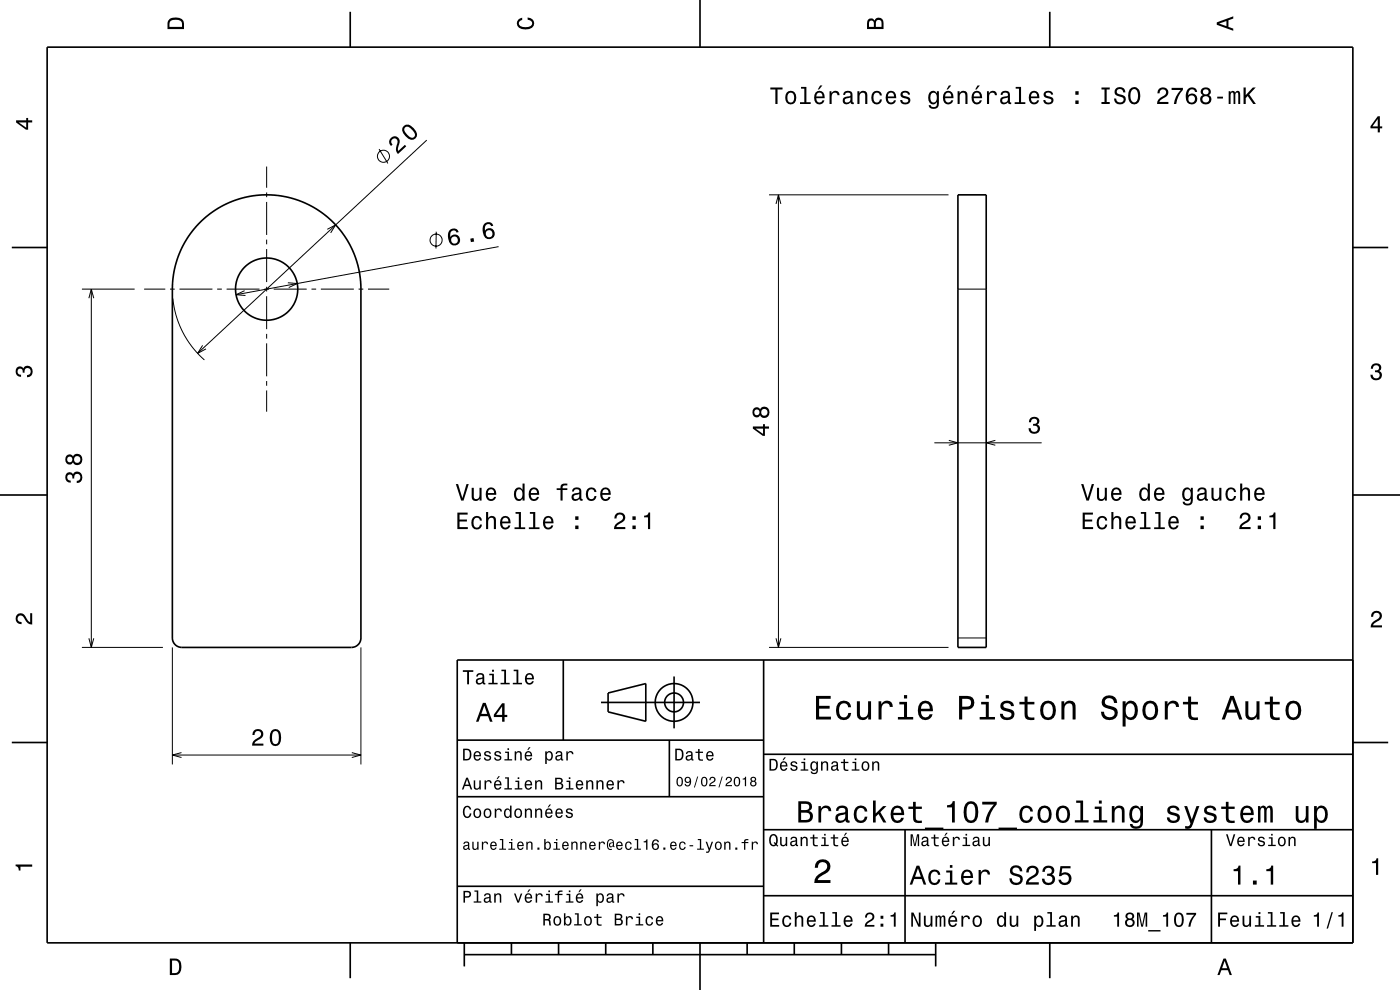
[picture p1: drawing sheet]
<svg xmlns="http://www.w3.org/2000/svg" width="297mm" height="210mm" viewBox="0 0 297 210" stroke-linecap="round" stroke-linejoin="round" font-family="sans-serif">
<g fill="none" stroke="#000" stroke-width=".21">
<path d="M56.6 35.3v4.5M80.4 31.6l1.9 3.1M90.5 29.7l-48.6 45.3M56.6 40.8v1M56.6 42.8v7M56.6 50.8v1M56.6 52.8v7M61.1 60l2 .1-1.8 .9M69.4 48.6l1.8-.9-1.1 1.7M92.5 49.2v3.5M105.8 52.3l-55.7 10.2M163.1 41.3h38.1"/>
<path d="M164.6 43.3l.5-2 .6 2M165.1 41.3v96M17.4 61.3h11.2M18.9 63.3l.5-2 .5 2M19.4 61.3v76M30.6 61.3h4.5M36.1 61.3h1M36.7 63.3l.7 3.7 1.4 3.5 1.8 2.9 2.8 2.9M38.1 61.3h7M43 73.3l-1.1 1.7 1.8-1M46.1 61.3h1M48.1 61.3h7"/>
<path d="M51.9 61.7l-1.8 .8 2 .2M56.1 61.3h1M56.6 60.8v1M56.6 62.8v7M56.6 70.8v1M56.6 72.8v7M58.1 61.3h7M66.1 61.3h1M68.1 61.3h7M76.1 61.3h1M78.1 61.3h4.5M203.2 61.3h6"/>
<path d="M56.6 80.8v1M56.6 82.8v4.5M198.2 93.9h22.8M201.3 93.4l1.9 .5-1.9 .5M211.1 93.4l-1.9 .5 1.9 .5M17.4 137.3h17.2M18.9 135.4l.5 1.9 .5-1.9M36.6 137.3v24.9M76.6 137.3v24.9M163.1 137.3h38.1M164.6 135.4l.5 1.9 .6-1.9M203.2 135.3h6"/>
<path d="M38.5 159.6l-1.9 .6 1.9 .5M74.6 159.6l2 .6-2 .5M36.6 160.2h40"/>
<circle cx="81.4" cy="33.1" r="1.28"/>
<circle cx="92.5" cy="50.9" r="1.28"/>
</g>
<g fill="none" stroke="#000" stroke-width=".35">
<path d="M10 10h277v190h-277zM74.3 2.5v7.5M148.5 0v10M222.7 2.5v7.5M2.5 52.5h7.5M42.3 47.3l1.9-1.7 2.1-1.4 2.4-1.3 2.1-.7 2.4-.6 2.5-.3 2.5 .1 2.5 .4 2.6 .7 2.3 1 2.2 1.3 1.8 1.3 1.9 2 1.6 1.9 1.1 2 1.1 2.2 .9 3.4 .4 3.5v74.2a2 2 0 0 1-2 2h-36a2 2 0 0 1-2-2v-75.3l.6-3.7 1.2-3.3 1.7-3zM203.2 41.3h6v96h-6zM287 52.5h7.5M0 105h10M287 105h10M119.5 140v17M162 140v60"/>
<path d="M287 140h-190v60M2.5 157.5h7.5M97 157h65M127.5 149h21M129 147l8-2v8l-8-2zM142 157v12M143 143.5v11M287 157.5h7.5M97 169h65M162 176h125M162 160h125M192 176v24"/>
<path d="M257 176v24M97 188h65M162 190h125M74.3 200v7.5M98.5 202.5h100M98.5 200v5M108.5 200v2.5M118.5 200v2.5M128.5 200v2.5M138.5 200v2.5M148.5 200v10M158.5 200v2.5"/>
<path d="M168.5 200v2.5M178.5 200v2.5M188.5 200v2.5M198.5 200v5M222.7 200v7.5"/>
<circle cx="56.6" cy="61.3" r="6.6"/>
<circle cx="143" cy="149" r="2"/>
<circle cx="143" cy="149" r="4"/>
</g>
<g fill="#000">
<path d="M36 4a2.18 2.18 0 0 0-.5 2.2h3.5v-1.2a1.43 1.43 0 0 0-1.7-1.3zM36.3 4.4a2.15 2.15 0 0 1 2.2 .3l.1 1h-2.6v-1z" fill-rule="evenodd"/>
<path d="M109.9 4.2l.9-.4v.4a.7 .7 0 0 0-.7 .5 .7 .7 0 0 0 .3 .8 1.7 1.7 0 0 0 2.5-.5 .9 .9 0 0 0-1-.8v-.5a1.24 1.24 0 0 1 1.4 1.1 1.24 1.24 0 0 1-1 1.4 2.22 2.22 0 0 1-2.5-.7l-.2-.5z" fill-rule="evenodd"/>
<path d="M184.2 4.2l-.3 .7v1.3h3.5v-1.3a.98 .98 0 0 0-.7-1.1 .98 .98 0 0 0-1.2 .6 .84 .84 0 0 0-1.3-.2zM184.5 4.5a.54 .54 0 0 1 .6-.1 .54 .54 0 0 1 .3 .6v.7h-1zM185.9 4.4a.62 .62 0 0 1 .8-.1 .62 .62 0 0 1 .3 .6v.8h-1.2z" fill-rule="evenodd"/>
<path d="M258.1 4.7v.6l3.5 1.2v-.4l-1-.4v-1.4l1-.4v-.4zM258.6 5l1.6-.5v1z" fill-rule="evenodd"/>
<path d="M3.4 25.5v.5l2.1 1.5h.5v-1.5h.8v-.5h-.8v-.5h-.4v.5zM4 26h1.6v1.1z" fill-rule="evenodd"/>
<path d="M82.9 29.2a1.12 1.12 0 0 0 0 1.8l.4-.3a.7 .7 0 0 1-.2-1 .7 .7 0 0 1 1-.2 .7 .7 0 0 1 .2 .9 1.81 1.81 0 0 0 .1 2.3l1.8-1.7-.3-.3-1.4 1.3a2.22 2.22 0 0 1 .3-1.8 1.08 1.08 0 0 0-.6-1.2 1.08 1.08 0 0 0-1.3 .2zM85.7 26.7a1.44 1.44 0 0 0 .3 2.2 1.42 1.42 0 0 0 2.1 .5 1.42 1.42 0 0 0-.3-2.2 1.51 1.51 0 0 0-2.1-.5zM85.9 27l.4-.1a2.37 2.37 0 0 1 1.7 1.9l-.5 .4a2.38 2.38 0 0 1-1.7-1.9z" fill-rule="evenodd"/>
<path d="M163.4 18.6v.4h1.1v3.1h.4v-3.1h1.1v-.4zM166.9 19.6a1.53 1.53 0 0 0 .9 2.6 1.48 1.48 0 0 0 1.1-1.5 1.48 1.48 0 0 0-1.1-1.4l-.5 .1zM167.2 19.9a.67 .67 0 0 1 .7-.2 .67 .67 0 0 1 .5 .5 1.11 1.11 0 0 1-.6 1.6 1.17 1.17 0 0 1-.6-1.9zM169.9 18.4v.4h.7v2.9h-.9v.4h2.3v-.4h-.9v-3.3zM174 18.1l-.5 .9h.3l.7-.9zM173 19.6a1.54 1.54 0 0 0 .8 2.6 1.06 1.06 0 0 0 1.1-.9h-.4l-.3 .3-.3 .2a.76 .76 0 0 1-.7-1h1.7a1.16 1.16 0 0 0-.4-1.3 1.16 1.16 0 0 0-1.5 .1zM173.4 19.9a.66 .66 0 0 1 .8-.2 .66 .66 0 0 1 .3 .8h-1.3zM176 19.3v2.8h.4v-1.6a.67 .67 0 0 1 .4-.8 .67 .67 0 0 1 .8 .3l.1 .2h.4a.89 .89 0 0 0-.7-.9 .89 .89 0 0 0-1 .5v-.5zM179.1 19.5l-.2 .6h.4a.55 .55 0 0 1 .7-.5 .55 .55 0 0 1 .3 .8h-.2a.98 .98 0 0 0-1.1 .3 .98 .98 0 0 0 0 1.2 1.06 1.06 0 0 0 1.5-.2l.1 .3 .5 .1v-.4h-.2v-.2v-1.4a1.02 1.02 0 0 0-1.8-.6zM179.3 21l1.1-.3a.77 .77 0 0 1-.2 .9 .77 .77 0 0 1-.9 0l-.1-.3zM181.9 19.3v2.8h.4v-1.6a.64 .64 0 0 1 .4-.8 .64 .64 0 0 1 .8 .4l.1 2h.4v-1.8a.89 .89 0 0 0-.6-1 .89 .89 0 0 0-1.1 .5v-.5zM185.2 19.6a1.53 1.53 0 0 0 .8 2.6 1.07 1.07 0 0 0 1.1-1.1h-.4a.67 .67 0 0 1-.7 .7 .67 .67 0 0 1-.7-.6 1.11 1.11 0 0 1 .7-1.6 .6 .6 0 0 1 .7 .6h.4a1.09 1.09 0 0 0-.8-.9 1.09 1.09 0 0 0-1.1 .3zM188.2 19.6a1.54 1.54 0 0 0 .8 2.6 1.06 1.06 0 0 0 1.1-.9h-.5l-.2 .3-.4 .2a.76 .76 0 0 1-.6-1h1.7a1.16 1.16 0 0 0-.5-1.3 1.16 1.16 0 0 0-1.4 .1zM188.5 19.9a.66 .66 0 0 1 .8-.2 .66 .66 0 0 1 .4 .8h-1.3zM191.3 19.5a.76 .76 0 0 0-.2 .8 .76 .76 0 0 0 .7 .5l.9 .4a.63 .63 0 0 1-.6 .6 .63 .63 0 0 1-.7-.6h-.4a1.07 1.07 0 0 0 1.2 .9 1.07 1.07 0 0 0 .9-1.2l-.4-.3-1.1-.3a.54 .54 0 0 1 .4-.7 .54 .54 0 0 1 .6 .5h.5a1.03 1.03 0 0 0-.7-.9 1.03 1.03 0 0 0-1.1 .3zM197.2 19.6a1.57 1.57 0 0 0 .8 2.6l.4-.2 .4-.4a.73 .73 0 0 1-.4 1 .73 .73 0 0 1-1-.3h-.4a1.1 1.1 0 0 0 1.3 .8 1.1 1.1 0 0 0 .9-1.2v-2.6h-.4v.5l-.4-.4a.9 .9 0 0 0-1.2 .2zM197.5 19.9a.63 .63 0 0 1 .7-.2 .63 .63 0 0 1 .5 .6 1.11 1.11 0 0 1-.7 1.5 1.19 1.19 0 0 1-.5-1.9zM201.3 18.1l-.5 .9h.3l.7-.9zM200.3 19.6a1.54 1.54 0 0 0 .8 2.6 1.05 1.05 0 0 0 1.1-.9h-.4l-.2 .3-.4 .2a.76 .76 0 0 1-.7-1h1.8a1.16 1.16 0 0 0-.5-1.3 1.16 1.16 0 0 0-1.5 .1zM200.7 19.9a.66 .66 0 0 1 .8-.2 .66 .66 0 0 1 .3 .8h-1.3zM203.1 19.3v2.8h.5v-1.6a.64 .64 0 0 1 .4-.8 .64 .64 0 0 1 .8 .4v2h.4v-1.8a.89 .89 0 0 0-.6-1 .89 .89 0 0 0-1 .5v-.5zM207.4 18.1l-.5 .9h.3l.7-.9zM206.4 19.6a1.54 1.54 0 0 0 .8 2.6 1.06 1.06 0 0 0 1.1-.9h-.4l-.3 .3-.3 .2a.76 .76 0 0 1-.7-1h1.7a1.16 1.16 0 0 0-.4-1.3 1.16 1.16 0 0 0-1.5 .1zM206.8 19.9a.66 .66 0 0 1 .8-.2 .66 .66 0 0 1 .3 .8h-1.3zM209.4 19.3v2.8h.4v-1.6a.66 .66 0 0 1 .4-.8 .66 .66 0 0 1 .8 .3v.2h.5a.89 .89 0 0 0-.7-.9 .89 .89 0 0 0-1 .5v-.5zM212.5 19.5l-.2 .6h.4a.55 .55 0 0 1 .6-.5 .55 .55 0 0 1 .4 .8h-.2a1 1 0 0 0-1 .2 1 1 0 0 0-.3 1.1 .94 .94 0 0 0 1.7 0l.1 .3 .5 .1v-.4h-.2v-1.6a1.02 1.02 0 0 0-1.8-.6zM212.7 21l1.1-.3a.77 .77 0 0 1-.2 .9 .77 .77 0 0 1-.9 0zM215.5 18.4v.4h.7v2.9h-.9v.4h2.2v-.4h-.9v-3.3zM218.6 19.6a1.54 1.54 0 0 0 .8 2.6 1.06 1.06 0 0 0 1-.9h-.4l-.2 .3-.4 .2a.76 .76 0 0 1-.7-1h1.8a1.16 1.16 0 0 0-.5-1.3 1.16 1.16 0 0 0-1.4 .1zM218.9 19.9a.66 .66 0 0 1 .8-.2 .66 .66 0 0 1 .3 .8h-1.3zM221.6 19.5a.76 .76 0 0 0-.2 .8 .76 .76 0 0 0 .7 .5l.9 .4a.63 .63 0 0 1-.6 .6 .63 .63 0 0 1-.6-.6h-.5a1.07 1.07 0 0 0 1.2 .9 1.07 1.07 0 0 0 .9-1.2l-.4-.3-1.1-.3a.54 .54 0 0 1 .5-.7 .54 .54 0 0 1 .6 .5h.4a1.03 1.03 0 0 0-.7-.9 1.03 1.03 0 0 0-1.1 .3zM228.1 21.3v.8h.7v-.8zM228.1 19.3v.8h.7v-.8zM233.7 18.6v.4h.6v2.6h-.6v.5h1.7v-.5h-.6v-2.6h.6v-.4zM236.7 18.8a.96 .96 0 0 0-.2 1 .96 .96 0 0 0 .9 .6 .77 .77 0 0 1 .9 1 .84 .84 0 0 1-.9 .3 .84 .84 0 0 1-.6-.8h-.5a1.21 1.21 0 0 0 1.5 1.3 1.21 1.21 0 0 0 .8-1.8l-1.2-.4a.58 .58 0 0 1-.4-.9 .58 .58 0 0 1 .8-.2l.3 .2 .2 .5h.4a1.16 1.16 0 0 0-.7-1.1 1.16 1.16 0 0 0-1.3 .3zM239.7 18.9a2.53 2.53 0 0 0 .4 3.1 1.21 1.21 0 0 0 1.7-.9 1.93 1.93 0 0 0-.9-2.6l-.8 .1zM240.3 19l.3-.1a1.7 1.7 0 0 1 .3 2.7l-.3 .1a1.68 1.68 0 0 1-.3-2.7zM245.9 18.9l-.4 .9h.5a.71 .71 0 0 1 .5-.8 .71 .71 0 0 1 .9 .5 .71 .71 0 0 1-.5 .8 1.8 1.8 0 0 0-1.4 1.8h2.4v-.5h-1.9a2.23 2.23 0 0 1 1.4-1.1 1.13 1.13 0 0 0 .1-1.7 1.13 1.13 0 0 0-1.6 .1zM248.5 18.6v.5h2a5.2 5.2 0 0 0-1.5 3h.5a5.2 5.2 0 0 1 1.4-3v-.5zM252.1 18.8l-.5 .9a1.75 1.75 0 0 0 1.2 2.5 1.15 1.15 0 0 0 1.2-1.6 1.15 1.15 0 0 0-2-.4 1.02 1.02 0 0 1 .9-1.3 .58 .58 0 0 1 .6 .6h.5a1.11 1.11 0 0 0-.8-.9 1.11 1.11 0 0 0-1.1 .2zM252 21a.75 .75 0 0 1 1.5 0 .75 .75 0 0 1-1.5 0zM255 18.8a.83 .83 0 0 0 .2 1.4 1.11 1.11 0 0 0-.5 1.5 1.11 1.11 0 0 0 1.6 .4 1.03 1.03 0 0 0 .7-.9 1.03 1.03 0 0 0-.6-1 .89 .89 0 0 0 .4-1.1 .89 .89 0 0 0-1-.6zM255.1 21.1a.71 .71 0 0 1 1.4 0 .71 .71 0 0 1-1.4 0zM255.2 19.5a.6 .6 0 0 1 1.2 0 .6 .6 0 0 1-1.2 0zM258.2 20.5v.4h1.2v-.4zM260.6 19.3v2.8h.5v-1.9l.2-.5h.2l.2 .2v2.2h.4v-2.1l.3-.4 .2 .2 .1 .4v1.9h.4v-1.9a.69 .69 0 0 0-.5-.9l-.6 .3-.2-.2-.3-.1-.5 .3v-.3zM263.8 18.6v3.5h.5v-1.3l.4-.4 1.2 1.7h.5l-1.4-2.1 1.4-1.4h-.6l-1.5 1.6v-1.6z" fill-rule="evenodd"/>
<path d="M292.3 24.7l-1.6 2.1v.4h1.6v.9h.4v-.9h.5v-.4h-.5v-2.1zM292.3 25.2v1.6h-1.1z" fill-rule="evenodd"/>
<path d="M95.5 48.7a2.23 2.23 0 0 0 .6 3.4 1.16 1.16 0 0 0 1.4-.6 1.16 1.16 0 0 0-.4-1.5 1.16 1.16 0 0 0-1.6 .3 1.02 1.02 0 0 1 .6-1.4 .58 .58 0 0 1 .7 .4l.5-.1a1.1 1.1 0 0 0-1.8-.5zM95.6 50.9a.75 .75 0 0 1 1.5 0 .75 .75 0 0 1-1.5 0zM99.8 50.6l.1 .8 .7-.2-.2-.7zM102.7 47.6a2.4 2.4 0 0 0 .7 3.1 1.16 1.16 0 0 0 1.5-.6 1.16 1.16 0 0 0-.5-1.5 1.16 1.16 0 0 0-1.5 .3 1.03 1.03 0 0 1 .6-1.4 .58 .58 0 0 1 .7 .5l.4-.1a1.12 1.12 0 0 0-.8-.8 1.12 1.12 0 0 0-1.1 .5zM103 49.6a.75 .75 0 0 1 1.5 0 .75 .75 0 0 1-1.5 0z" fill-rule="evenodd"/>
<path d="M291.1 77.4a1.08 1.08 0 0 1 1.4-.2 1.08 1.08 0 0 1 .4 1.2l-.3 .3a1.06 1.06 0 0 1 .5 1.3 1.06 1.06 0 0 1-1.2 .7 1.1 1.1 0 0 1-1.2-1.2h.5a.71 .71 0 0 0 1 .8 .71 .71 0 0 0 .1-1.3h-.6v-.4a.61 .61 0 0 0 .8-.3 .61 .61 0 0 0-.2-.8 .61 .61 0 0 0-.9 .2l-.1 .5h-.5z" fill-rule="evenodd"/>
<path d="M3.6 78a.86 .86 0 0 1 1.4 .2 1.06 1.06 0 0 1 1.2-.6 1.06 1.06 0 0 1 .7 1.2 1.1 1.1 0 0 1-1.2 1.2v-.4a.71 .71 0 0 0 .8-1 .71 .71 0 0 0-1.3-.1v.6h-.4a.61 .61 0 0 0-.3-.8 .61 .61 0 0 0-.8 .2 .61 .61 0 0 0 .2 .8l.6 .2v.4a1.15 1.15 0 0 1-1.2-.6 1.15 1.15 0 0 1 .3-1.3z" fill-rule="evenodd"/>
<path d="M159.7 90.5v.4l2.1 1.6h.5v-1.6h.8v-.4h-.8v-.5h-.4v.5zM160.3 90.9h1.6v1.1zM159.9 86.7a1.06 1.06 0 0 0-.2 1.3 1.06 1.06 0 0 0 1.3 .4l.3-.3a1.11 1.11 0 0 0 1.5 .4 1.11 1.11 0 0 0 .4-1.5 1.03 1.03 0 0 0-1-.7 1.03 1.03 0 0 0-.9 .5l-.2-.2a.85 .85 0 0 0-1.2 .1zM161.5 87.5a.71 .71 0 0 1 1.4 0 .71 .71 0 0 1-1.4 0zM160 87.5a.6 .6 0 0 1 1.2 0 .6 .6 0 0 1-1.2 0z" fill-rule="evenodd"/>
<path d="M218.6 88.7a1.08 1.08 0 0 1 1.3-.2 1.08 1.08 0 0 1 .5 1.3l-.3 .3a1.06 1.06 0 0 1 .5 1.2 1.06 1.06 0 0 1-1.2 .7 1.1 1.1 0 0 1-1.2-1.2h.5a.71 .71 0 0 0 1 .8 .71 .71 0 0 0 0-1.3h-.5v-.4a.61 .61 0 0 0 .8-.3 .61 .61 0 0 0-.3-.8 .61 .61 0 0 0-.8 .2l-.2 .6h-.4z" fill-rule="evenodd"/>
<path d="M14.1 100.4a1.17 1.17 0 0 0-.2 1.3 1.17 1.17 0 0 0 1.1 .7v-.5a.62 .62 0 0 1-.8-.3 .62 .62 0 0 1 .3-.8 .62 .62 0 0 1 .8 .2v.5h.4a.72 .72 0 0 1 .5-.9 .72 .72 0 0 1 .9 .4 .72 .72 0 0 1-.5 .9l-.3 .1v.5a1.18 1.18 0 0 0 1.2-1.5 1.18 1.18 0 0 0-1.9-.6l-.1 .2a.86 .86 0 0 0-1.4-.2zM14.1 96.7a1.05 1.05 0 0 0-.2 1.3 1.05 1.05 0 0 0 1.3 .4l.3-.3a1.11 1.11 0 0 0 1.5 .4 1.11 1.11 0 0 0 .4-1.5 1.03 1.03 0 0 0-.9-.7 1.03 1.03 0 0 0-1 .5l-.1-.2a.85 .85 0 0 0-1.3 .1zM15.7 97.5a.71 .71 0 0 1 1.4 0 .71 .71 0 0 1-1.4 0zM14.2 97.5a.6 .6 0 0 1 1.2 0 .6 .6 0 0 1-1.2 0z" fill-rule="evenodd"/>
<path d="M97 108.7v3.5h2.2v-.4h-1.7v-1.2h1.6v-.4h-1.6v-1h1.7v-.5zM100.3 109.8a1.52 1.52 0 0 0 .8 2.5 1.05 1.05 0 0 0 1.1-1h-.4a.67 .67 0 0 1-.6 .6 .67 .67 0 0 1-.7-.6 1.12 1.12 0 0 1 .7-1.5 .6 .6 0 0 1 .6 .6h.4a1.09 1.09 0 0 0-.7-.9 1.09 1.09 0 0 0-1.2 .3zM103.1 108.6v3.6h.5v-1.5a.63 .63 0 0 1 .4-.8 .63 .63 0 0 1 .7 .3l.1 2h.4v-1.7a.88 .88 0 0 0-.6-1 .88 .88 0 0 0-1 .4v-1.3zM106.4 109.8a1.54 1.54 0 0 0 .8 2.5 1.06 1.06 0 0 0 1.1-.8h-.5l-.2 .3-.4 .1a.75 .75 0 0 1-.7-.9h1.8a1.17 1.17 0 0 0-.5-1.4 1.17 1.17 0 0 0-1.4 .2zM106.7 110a.66 .66 0 0 1 .8-.1 .66 .66 0 0 1 .4 .7h-1.4zM109.4 108.6v.4h.7v2.9h-.9v.3h2.2v-.3h-.9v-3.3zM112.4 108.6v.4h.7v2.9h-.9v.3h2.3v-.3h-1v-3.3zM115.5 109.8a1.54 1.54 0 0 0 .8 2.5 1.06 1.06 0 0 0 1.1-.8h-.5l-.2 .3-.4 .1a.76 .76 0 0 1-.7-.9h1.8a1.17 1.17 0 0 0-.5-1.4 1.17 1.17 0 0 0-1.4 .2zM115.8 110a.66 .66 0 0 1 .8-.1 .66 .66 0 0 1 .4 .7h-1.4zM122 111.5v.7h.7v-.7zM122 109.5v.8h.7v-.8z" fill-rule="evenodd"/>
<path d="M96.7 102.7l1.1 3.5h.5l1.1-3.5h-.4l-.9 3-.9-3zM100.1 103.5v1.8a.89 .89 0 0 0 .6 .9 .89 .89 0 0 0 1-.4v.4h.5v-2.7h-.5v1.5a.64 .64 0 0 1-.4 .8 .64 .64 0 0 1-.8-.3v-2zM103.3 103.8a1.54 1.54 0 0 0 .8 2.5 1.05 1.05 0 0 0 1.1-.9h-.4l-.2 .4-.4 .1a.75 .75 0 0 1-.7-.9h1.8a1.16 1.16 0 0 0-.5-1.4 1.16 1.16 0 0 0-1.5 .2zM103.7 104a.66 .66 0 0 1 .8-.2 .66 .66 0 0 1 .3 .8h-1.3zM109.3 103.8a1.57 1.57 0 0 0 .8 2.5l.4-.1 .3-.4v.4h.5v-3.6h-.4v1.3a.89 .89 0 0 0-1.6-.1zM109.7 104.1a.62 .62 0 0 1 .6-.3 .62 .62 0 0 1 .5 .6 1.11 1.11 0 0 1-.7 1.5 1.19 1.19 0 0 1-.4-1.8zM112.5 103.8a1.54 1.54 0 0 0 .7 2.5 1.06 1.06 0 0 0 1.1-.9h-.4l-.2 .4-.4 .1a.75 .75 0 0 1-.7-.9h1.8a1.17 1.17 0 0 0-.5-1.4 1.17 1.17 0 0 0-1.4 .2zM112.8 104a.66 .66 0 0 1 .8-.2 .66 .66 0 0 1 .3 .8h-1.3zM118.1 103.6v.3h.8v2.3h.5v-2.3h1v-.3h-1v-.4l.3-.2h.7v-.4a1.04 1.04 0 0 0-1.5 .7v.3zM121.6 103.6l-.2 .7h.4a.55 .55 0 0 1 .6-.6 .55 .55 0 0 1 .4 .8l-.2 .1a1.14 1.14 0 0 0-1.4 .9 .73 .73 0 0 0 .9 .8l.4-.1 .4-.4 .1 .3 .6 .1v-.3l-.2-.1-.1-1.6a1.02 1.02 0 0 0-.6-.8 1.02 1.02 0 0 0-1.1 .2zM121.8 105.1l1.1-.3a.77 .77 0 0 1-.2 .9 .77 .77 0 0 1-.9 .1zM124.6 103.8a1.53 1.53 0 0 0 .8 2.5 1.06 1.06 0 0 0 1.1-1.1h-.4a.67 .67 0 0 1-.6 .7 .67 .67 0 0 1-.7-.6 1.12 1.12 0 0 1 .6-1.5 .6 .6 0 0 1 .7 .6h.4a1.09 1.09 0 0 0-.7-1 1.09 1.09 0 0 0-1.2 .4zM127.6 103.8a1.54 1.54 0 0 0 .8 2.5 1.06 1.06 0 0 0 1.1-.9h-.4l-.2 .4-.4 .1a.75 .75 0 0 1-.7-.9h1.8a1.17 1.17 0 0 0-.5-1.4 1.17 1.17 0 0 0-1.5 .2zM128 104a.66 .66 0 0 1 .8-.2 .66 .66 0 0 1 .3 .8h-1.3z" fill-rule="evenodd"/>
<path d="M130.6 109l-.3 1h.5a.7 .7 0 0 1 .5-.9 .7 .7 0 0 1 .9 .5 .7 .7 0 0 1-.5 .9 1.81 1.81 0 0 0-1.5 1.7h2.5v-.4h-1.9a2.23 2.23 0 0 1 1.4-1.2 1.13 1.13 0 0 0 .1-1.6 1.13 1.13 0 0 0-1.7 0zM134.2 111.5v.7h.7v-.7zM134.2 109.5v.8h.7v-.8zM136.6 109.4v.3h.9v2.5h.4v-3.5h-.3a.77 .77 0 0 1-1 .7z" fill-rule="evenodd"/>
<path d="M229.7 108.7v3.5h2.2v-.4h-1.8v-1.2h1.6v-.4h-1.6v-1h1.8v-.5zM233 109.8a1.53 1.53 0 0 0 .8 2.5 1.06 1.06 0 0 0 1.1-1h-.4a.67 .67 0 0 1-.7 .6 .67 .67 0 0 1-.7-.6 1.12 1.12 0 0 1 .7-1.5 .6 .6 0 0 1 .7 .6h.4a1.09 1.09 0 0 0-.8-.9 1.09 1.09 0 0 0-1.1 .3zM235.8 108.6v3.6h.4v-1.5a.63 .63 0 0 1 .5-.9 .63 .63 0 0 1 .7 .7v1.7h.5v-1.7a.88 .88 0 0 0-.6-1 .88 .88 0 0 0-1.1 .4v-1.3zM239 109.8a1.54 1.54 0 0 0 .8 2.5 1.06 1.06 0 0 0 1.1-.8h-.4l-.2 .3-.4 .1a.76 .76 0 0 1-.7-.9h1.8a1.16 1.16 0 0 0-.5-1.4 1.16 1.16 0 0 0-1.5 .2zM239.4 110a.66 .66 0 0 1 .8-.1 .66 .66 0 0 1 .3 .7h-1.3zM242 108.6v.4h.7v2.9h-.9v.3h2.3v-.3h-.9v-3.3zM245.1 108.6v.4h.7v2.9h-1v.3h2.3v-.3h-.9v-3.3zM248.1 109.8a1.54 1.54 0 0 0 .8 2.5 1.05 1.05 0 0 0 1.1-.8h-.4l-.2 .3-.4 .1a.75 .75 0 0 1-.7-.9h1.8a1.16 1.16 0 0 0-.5-1.4 1.16 1.16 0 0 0-1.5 .2zM248.5 110a.66 .66 0 0 1 .8-.1 .66 .66 0 0 1 .3 .7h-1.3zM254.7 111.5v.7h.7v-.7zM254.7 109.5v.8h.7v-.8z" fill-rule="evenodd"/>
<path d="M229.4 102.7l1.1 3.5h.5l1.1-3.5h-.5l-.9 3-.9-3zM232.7 103.5v1.8a.89 .89 0 0 0 .6 .9 .89 .89 0 0 0 1.1-.4v.4h.4v-2.7h-.4v1.5a.65 .65 0 0 1-.4 .8 .65 .65 0 0 1-.8-.3v-2zM236 103.8a1.54 1.54 0 0 0 .8 2.5 1.06 1.06 0 0 0 1.1-.9h-.5l-.2 .4-.4 .1a.75 .75 0 0 1-.6-.9h1.7a1.17 1.17 0 0 0-.5-1.4 1.17 1.17 0 0 0-1.4 .2zM236.3 104a.66 .66 0 0 1 .8-.2 .66 .66 0 0 1 .4 .8h-1.3zM242 103.8a1.57 1.57 0 0 0 .7 2.5l.5-.1 .3-.4v.4h.4v-3.6h-.4v1.3a.89 .89 0 0 0-1.5-.1zM242.3 104.1a.62 .62 0 0 1 .7-.3 .62 .62 0 0 1 .4 .6 1.11 1.11 0 0 1-.6 1.5 1.19 1.19 0 0 1-.5-1.8zM245.1 103.8a1.54 1.54 0 0 0 .8 2.5 1.06 1.06 0 0 0 1.1-.9h-.5l-.2 .4-.3 .1a.75 .75 0 0 1-.7-.9h1.7a1.17 1.17 0 0 0-.5-1.4 1.17 1.17 0 0 0-1.4 .2zM245.5 104a.66 .66 0 0 1 .7-.1 .66 .66 0 0 1 .4 .7h-1.3zM251.1 103.8a1.57 1.57 0 0 0 .7 2.5l.5-.1 .3-.4a.73 .73 0 0 1-.3 1 .73 .73 0 0 1-1-.4h-.4a1.1 1.1 0 0 0 1.2 .9 1.1 1.1 0 0 0 1-1.2v-2.6h-.5v.4l-.3-.4a.89 .89 0 0 0-1.2 .3zM251.4 104a.63 .63 0 0 1 .7-.2 .63 .63 0 0 1 .5 .6 1.1 1.1 0 0 1-.7 1.5 1.19 1.19 0 0 1-.5-1.9zM254.3 103.6l-.3 .7h.4a.55 .55 0 0 1 .7-.6 .55 .55 0 0 1 .4 .8l-.3 .1a1 1 0 0 0-1 .2 1 1 0 0 0-.3 1 .94 .94 0 0 0 1.7 0l.1 .3 .6 .1v-.3l-.3-.1v-1.6a1.02 1.02 0 0 0-1.7-.6zM254.4 105.1l1.1-.3a.77 .77 0 0 1-.2 .9 .77 .77 0 0 1-.9 .1zM257 103.5v1.8a.89 .89 0 0 0 .6 .9 .89 .89 0 0 0 1.1-.4v.4h.4v-2.7h-.4v1.5a.65 .65 0 0 1-.4 .8 .65 .65 0 0 1-.8-.3l-.1-2zM260.3 103.8a1.53 1.53 0 0 0 .8 2.5 1.05 1.05 0 0 0 1.1-1.1h-.4a.67 .67 0 0 1-.6 .7 .67 .67 0 0 1-.7-.6 1.12 1.12 0 0 1 .6-1.5 .6 .6 0 0 1 .7 .6h.4a1.09 1.09 0 0 0-.7-1 1.09 1.09 0 0 0-1.2 .4zM263.1 102.6v3.6h.4v-1.6a.63 .63 0 0 1 .4-.8 .63 .63 0 0 1 .8 .4v2h.5v-1.8a.88 .88 0 0 0-.6-1 .88 .88 0 0 0-1.1 .5v-1.3zM266.4 103.8a1.54 1.54 0 0 0 .8 2.5 1.06 1.06 0 0 0 1-.9h-.4l-.2 .4-.4 .1a.75 .75 0 0 1-.7-.9h1.8a1.17 1.17 0 0 0-.5-1.4 1.17 1.17 0 0 0-1.4 .2zM266.7 104a.66 .66 0 0 1 .8-.2 .66 .66 0 0 1 .3 .8h-1.3z" fill-rule="evenodd"/>
<path d="M263.3 109l-.3 1h.4a.7 .7 0 0 1 .6-.9 .7 .7 0 0 1 .8 .5 .7 .7 0 0 1-.5 .9 1.8 1.8 0 0 0-1.4 1.7h2.4v-.4h-1.9a2.23 2.23 0 0 1 1.5-1.2 1.13 1.13 0 0 0 .1-1.6 1.13 1.13 0 0 0-1.7 0zM266.8 111.5v.7h.7v-.7zM266.8 109.5v.8h.7v-.8zM269.3 109.4v.3h.8v2.5h.5v-3.5h-.4a.77 .77 0 0 1-.9 .7z" fill-rule="evenodd"/>
<path d="M3.6 130.4a1.22 1.22 0 0 1 2 .7l.4 .6 .4 .3v-1.9h.4v2.4a1.8 1.8 0 0 1-1.7-1.4 .71 .71 0 0 0-.9-.5 .71 .71 0 0 0-.5 .8 .71 .71 0 0 0 .9 .5v.5a1.18 1.18 0 0 1-1.2-.7 1.18 1.18 0 0 1 .2-1.3z" fill-rule="evenodd"/>
<path d="M291.2 129.9a1.18 1.18 0 0 1 1.9 .3 1.18 1.18 0 0 1-1 1.7l-.5 .3-.3 .5h1.9v.4h-2.4a1.8 1.8 0 0 1 1.4-1.8 .71 .71 0 0 0 .5-.8 .71 .71 0 0 0-.9-.5 .71 .71 0 0 0-.5 .8h-.4z" fill-rule="evenodd"/>
<path d="M53.9 155l-.4 .9h.5a.7 .7 0 0 1 .5-.8 .7 .7 0 0 1 .9 .5 .7 .7 0 0 1-.5 .8 1.81 1.81 0 0 0-1.4 1.8h2.4v-.5h-1.9a2.23 2.23 0 0 1 1.4-1.1 1.13 1.13 0 0 0 .1-1.7 1.13 1.13 0 0 0-1.6 .1zM57.5 155.1a2.68 2.68 0 0 0 .4 3.1 1.14 1.14 0 0 0 1.7-1 2.3 2.3 0 0 0-.6-2.4l-.6-.2-.5 .2zM58.1 155.1h.7a2.38 2.38 0 0 1 0 2.7h-.7a2.38 2.38 0 0 1 0-2.7z" fill-rule="evenodd"/>
<path d="M98.2 158.8v2.5h.9a1.37 1.37 0 0 0 .7-2.2 1.56 1.56 0 0 0-1.6-.3zM98.6 159.1a.98 .98 0 0 1 1.1 .7 .98 .98 0 0 1-.6 1.2h-.5zM100.7 159.6a1.04 1.04 0 0 0-.2 1.2 1.04 1.04 0 0 0 1 .5l.5-.5h-.3l-.4 .3a.54 .54 0 0 1-.5-.7h1.3a.83 .83 0 0 0-.4-.9 .83 .83 0 0 0-1 .1zM100.9 159.7l.2-.1a.47 .47 0 0 1 .5 .1 .47 .47 0 0 1 .1 .5h-.9zM102.9 159.5l-.2 .1a.69 .69 0 0 0 .9 .9l.2 .1a.43 .43 0 0 1-.4 .5 .43 .43 0 0 1-.4-.4h-.3a.74 .74 0 0 0 .9 .7 .74 .74 0 0 0 .5-1l-1-.4a.38 .38 0 0 1 .3-.5 .38 .38 0 0 1 .4 .4h.3a.78 .78 0 0 0-1.2-.4zM105.1 159.5l-.2 .1a.69 .69 0 0 0 .9 .9l.2 .1a.43 .43 0 0 1-.4 .5 .43 .43 0 0 1-.5-.4h-.3a.74 .74 0 0 0 .9 .7 .74 .74 0 0 0 .5-1l-.9-.4a.38 .38 0 0 1 .3-.5 .38 .38 0 0 1 .4 .4h.3a.77 .77 0 0 0-1.2-.4zM107.2 159.4v.3h.5v1.3h-.7v.3h1.6v-.3h-.6v-1.6zM107.7 158.7v.4h.3v-.4zM109.2 159.4v1.9h.3v-1.1a.45 .45 0 0 1 .4-.6 .45 .45 0 0 1 .5 .5v1.2h.3v-1.3a.63 .63 0 0 0-.5-.7 .63 .63 0 0 0-.7 .4v-.3zM112.2 158.5l-.4 .6h.3l.5-.6zM111.5 159.6a1.04 1.04 0 0 0-.2 1.2 1.04 1.04 0 0 0 1.1 .5l.5-.5h-.3l-.5 .3a.54 .54 0 0 1-.5-.7h1.3a.83 .83 0 0 0-.4-.9 .83 .83 0 0 0-1 .1zM111.8 159.7l.1-.1a.48 .48 0 0 1 .5 .1 .48 .48 0 0 1 .2 .5h-1zM115.7 159.4v2.7h.3v-1.1a.66 .66 0 0 0 .7 .4 .66 .66 0 0 0 .5-.6 .91 .91 0 0 0 0-1.1 .91 .91 0 0 0-1-.3l-.2 .3v-.3zM116.1 159.8a.45 .45 0 0 1 .5-.2 .45 .45 0 0 1 .3 .4 .65 .65 0 0 1 .1 .8 .65 .65 0 0 1-.7 .2 .98 .98 0 0 1-.2-1.2zM118.1 159.5l-.2 .4h.3a.39 .39 0 0 1 .4-.3 .39 .39 0 0 1 .3 .5h-.1a.65 .65 0 0 0-1 .4 .65 .65 0 0 0 .6 .9l.6-.3 .1 .2h.4v-.2l-.2-.1v-1.1a.72 .72 0 0 0-.5-.6 .72 .72 0 0 0-.7 .2zM118.2 160.6l.8-.3a.55 .55 0 0 1-.2 .7 .55 .55 0 0 1-.6 0zM120.1 159.4v1.9h.4v-1.1a.47 .47 0 0 1 .2-.6 .47 .47 0 0 1 .6 .2v.2h.4a.64 .64 0 0 0-.5-.7 .64 .64 0 0 0-.8 .4v-.3z" fill-rule="evenodd"/>
<path d="M98.2 142.2v.3h.9v2.7h.4v-2.7h.9v-.3zM101.3 143l-.3 .5h.4a.47 .47 0 0 1 .5-.4 .47 .47 0 0 1 .4 .6l-.2 .1a.84 .84 0 0 0-1 .2 .84 .84 0 0 0 0 1.1 .9 .9 0 0 0 1.3-.2l.1 .2 .5 .1v-.3l-.3-.1v-1.3a.87 .87 0 0 0-1.4-.5zM101.4 144.3l.9-.3a.66 .66 0 0 1-.1 .7 .66 .66 0 0 1-.8 .1zM103.8 142.9v.3h.6v1.6h-.8v.4h2v-.4h-.8v-1.9zM104.4 142.1v.4h.4v-.4zM106.4 142.1v.3h.6v2.4h-.8v.4h1.9v-.4h-.7v-2.7zM109 142.1v.3h.6v2.4h-.8v.4h1.9v-.4h-.7v-2.7zM111.6 143.1a1.32 1.32 0 0 0 .7 2.1 .9 .9 0 0 0 .9-.7h-.3l-.2 .3-.4 .1a.65 .65 0 0 1-.6-.8h1.6a1 1 0 0 0-.4-1.2 1 1 0 0 0-1.3 .2zM111.9 143.3a.57 .57 0 0 1 .7-.1 .57 .57 0 0 1 .3 .6h-1.2z" fill-rule="evenodd"/>
<path d="M102.4 149.1l-1.4 4h.5l.4-1.2h1.6l.4 1.2h.6l-1.5-4zM102.7 149.7l.7 1.7h-1.3zM106.5 149.2l-1.7 2.4v.5h1.7v1h.5v-1h.6v-.5h-.6v-2.4zM106.5 149.9v1.7h-1.3z" fill-rule="evenodd"/>
<path d="M143.2 158.8v2.5h.9a1.37 1.37 0 0 0 .7-2.2 1.56 1.56 0 0 0-1.6-.3zM143.6 159.1a.98 .98 0 0 1 1.1 .7 .98 .98 0 0 1-.6 1.2h-.5zM145.7 159.5l-.2 .4h.3a.39 .39 0 0 1 .5-.3 .39 .39 0 0 1 .3 .5h-.2a.65 .65 0 0 0-.9 .4 .65 .65 0 0 0 .5 .9l.7-.3v.2h.4v-.2l-.1-.1-.1-1.1a.73 .73 0 0 0-.4-.6 .73 .73 0 0 0-.8 .2zM145.8 160.6l.8-.3a.55 .55 0 0 1-.1 .7 .55 .55 0 0 1-.7 0zM148.1 158.9v.5h-.5v.3h.5v1.3a.75 .75 0 0 0 1 .4v-.3a.48 .48 0 0 1-.7-.3v-1.1h.7v-.3h-.7v-.5zM150 159.6a1.04 1.04 0 0 0-.2 1.2 1.04 1.04 0 0 0 1.1 .5l.5-.5h-.4l-.4 .3a.54 .54 0 0 1-.5-.7h1.3a.83 .83 0 0 0-.4-.9 .83 .83 0 0 0-1 .1zM150.3 159.7l.1-.1a.48 .48 0 0 1 .5 .1 .48 .48 0 0 1 .2 .5h-1z" fill-rule="evenodd"/>
<path d="M173.1 147.6v5h3.2v-.6h-2.5v-1.7h2.2v-.6h-2.2v-1.5h2.4v-.6zM177.8 149.2a2.59 2.59 0 0 0 .5 3.4 1.58 1.58 0 0 0 2.3-1.4h-.6a.95 .95 0 0 1-.9 1 .95 .95 0 0 1-1-.9 1.59 1.59 0 0 1 .9-2.1 .85 .85 0 0 1 .9 .8h.7a1.56 1.56 0 0 0-1.1-1.3 1.56 1.56 0 0 0-1.7 .5zM181.8 148.8v2.5a1.27 1.27 0 0 0 .9 1.4 1.27 1.27 0 0 0 1.5-.7v.6h.6v-3.8h-.6v2.2a.92 .92 0 0 1-.6 1.1 .92 .92 0 0 1-1.2-.4v-2.9zM186.4 148.8v3.8h.6v-2.2a.95 .95 0 0 1 .5-1.1 .95 .95 0 0 1 1.2 .3l.1 .4h.6a1.28 1.28 0 0 0-1-1.4 1.28 1.28 0 0 0-1.4 .8v-.6zM190.8 148.9v.5h1v2.7h-1.3v.5h3.2v-.5h-1.3v-3.2zM191.8 147.4v.8h.6v-.8zM195.1 149.2a2.62 2.62 0 0 0 .5 3.4 1.57 1.57 0 0 0 2.2-1.1h-.6l-.3 .5-.5 .2a1.08 1.08 0 0 1-1-1.3h2.5a1.66 1.66 0 0 0-.7-2 1.66 1.66 0 0 0-2.1 .3zM195.6 149.5a.94 .94 0 0 1 1.2-.2 .94 .94 0 0 1 .5 1h-1.9zM203.5 147.6v5h.6v-2.1h.8a1.47 1.47 0 0 0 1.8-1.2 1.47 1.47 0 0 0-1.5-1.7zM204.1 148.2a1.6 1.6 0 0 1 1.8 .5 .86 .86 0 0 1 0 .9 .86 .86 0 0 1-.9 .3h-.9zM208.1 148.9v.5h1v2.7h-1.3v.5h3.3v-.5h-1.3v-3.2zM209.1 147.4v.8h.7v-.8zM212.6 148.9a1.08 1.08 0 0 0-.3 1.2 1.08 1.08 0 0 0 1 .7l1.1 .4a.57 .57 0 0 1 .2 .6 .57 .57 0 0 1-.5 .4 .96 .96 0 0 1-1.4-.8h-.6a1.6 1.6 0 0 0 1.3 1.4 1.6 1.6 0 0 0 1.7-.8 1.13 1.13 0 0 0-1-1.6l-1.1-.3-.2-.4a.87 .87 0 0 1 .9-.5 .87 .87 0 0 1 .8 .6h.6a1.41 1.41 0 0 0-2.1-1.1zM217.4 147.8v1.1h-1.1v.5h1.1v2.6l.2 .4 .4 .3h1.4v-.5a.97 .97 0 0 1-1.4-.5v-2.3h1.4v-.5h-1.4v-1.1zM221.1 149.2a2.56 2.56 0 0 0 .5 3.4 1.72 1.72 0 0 0 1.8-.2 1.72 1.72 0 0 0 .6-1.7 1.7 1.7 0 0 0-.9-1.9 1.7 1.7 0 0 0-2 .4zM221.6 149.6a.96 .96 0 0 1 1-.4 .96 .96 0 0 1 .7 .8 1.59 1.59 0 0 1-1 2.2 1.19 1.19 0 0 1-1-1.5zM225.2 148.8v3.8h.6v-2.2a.97 .97 0 0 1 .5-1.1 .97 .97 0 0 1 1.1 .2l.1 .7v2.4h.7v-2.5a1.27 1.27 0 0 0-.9-1.4 1.27 1.27 0 0 0-1.5 .6v-.5zM234.1 147.9a1.38 1.38 0 0 0-.3 1.5 1.38 1.38 0 0 0 1.3 .9 1.25 1.25 0 0 1 1.4 .9 1.15 1.15 0 0 1-1.3 .9 1.15 1.15 0 0 1-1-1.1h-.7a1.8 1.8 0 0 0 1.7 1.8 1.8 1.8 0 0 0 1.9-1.6 1.46 1.46 0 0 0-1.5-1.4l-.6-.2a.83 .83 0 0 1-.5-1.1 .83 .83 0 0 1 1.2-.3l.5 .5 .1 .4h.7a1.67 1.67 0 0 0-1-1.6 1.67 1.67 0 0 0-1.9 .4zM238.2 148.8v5.3h.6v-2.1a1.32 1.32 0 0 0 1.4 .7 1.32 1.32 0 0 0 1.1-1.1 2.43 2.43 0 0 0-.8-2.8 1.21 1.21 0 0 0-1.7 .5v-.5zM239.1 149.6a.9 .9 0 0 1 .9-.4 .9 .9 0 0 1 .7 .8 1.61 1.61 0 0 1-.9 2.2 1.18 1.18 0 0 1-1-1.5zM242.8 149.2a2.56 2.56 0 0 0 .5 3.4 1.72 1.72 0 0 0 1.8-.2 1.72 1.72 0 0 0 .6-1.7 1.7 1.7 0 0 0-.9-1.9 1.7 1.7 0 0 0-2 .4zM243.3 149.6a.96 .96 0 0 1 1-.4 .96 .96 0 0 1 .7 .8 1.59 1.59 0 0 1-1 2.2 1.19 1.19 0 0 1-1-1.5zM247.1 148.8v3.8h.6v-2.2a.95 .95 0 0 1 .5-1.1 .95 .95 0 0 1 1.2 .3l.1 .4h.6a1.28 1.28 0 0 0-1-1.4 1.28 1.28 0 0 0-1.4 .8v-.6zM252 147.8v1.1h-1v.5h1l.1 2.6 .2 .4 .4 .3h1.4v-.5a.97 .97 0 0 1-1.4-.5v-2.3h1.4v-.5h-1.4v-1.1zM261 147.6l-1.8 5h.6l.6-1.4h2l.5 1.4h.7l-1.9-5zM261.4 148.3l.7 2.2h-1.5zM264.2 148.8v2.5a1.27 1.27 0 0 0 .9 1.4 1.27 1.27 0 0 0 1.5-.7v.6h.6v-3.8h-.6v2.2a.92 .92 0 0 1-.6 1.1 .92 .92 0 0 1-1.1-.4l-.1-2.9zM269.4 147.8v1.1h-1.1v.5h1.1v2.6l.2 .4 .4 .3 .7 .1 .8-.1v-.5a.97 .97 0 0 1-1.4-.5l-.1-2.3h1.5v-.5h-1.5v-1.1zM273.1 149.2a2.56 2.56 0 0 0 .6 3.4 1.72 1.72 0 0 0 1.8-.2 1.72 1.72 0 0 0 .6-1.7 1.7 1.7 0 0 0-.9-1.9 1.7 1.7 0 0 0-2.1 .4zM273.6 149.6a.96 .96 0 0 1 1-.4 .96 .96 0 0 1 .7 .8 1.59 1.59 0 0 1-.9 2.2 1.19 1.19 0 0 1-1.1-1.5z" fill-rule="evenodd"/>
<path d="M98.9 165l-.9 2.5h.3l.3-.8h1l.2 .8h.4l-.9-2.5zM99.1 165.3l.4 1.1h-.8zM100.5 165.5v1.3a.63 .63 0 0 0 .4 .7 .63 .63 0 0 0 .8-.3v.3h.3v-2h-.3v1.2a.46 .46 0 0 1-.3 .5 .46 .46 0 0 1-.6-.2v-1.5zM102.8 165.5v2h.3v-1.1a.47 .47 0 0 1 .3-.6 .47 .47 0 0 1 .6 .2v.1h.3a.64 .64 0 0 0-.5-.6 .64 .64 0 0 0-.7 .4v-.4zM105.7 164.7l-.4 .6h.3l.5-.6zM105 165.7a1.04 1.04 0 0 0-.2 1.2 1.04 1.04 0 0 0 1.1 .6l.5-.6h-.4l-.4 .4a.54 .54 0 0 1-.5-.7h1.3a.83 .83 0 0 0-.4-1 .83 .83 0 0 0-1 .1zM105.3 165.9l.1-.1a.48 .48 0 0 1 .5 .1 .48 .48 0 0 1 .2 .4h-1zM107.1 164.9v.2h.5v2.1h-.6v.3h1.6v-.3h-.6v-2.3zM109.3 165.6v.3h.5v1.3h-.6v.3h1.6v-.3h-.6v-1.6zM109.8 164.9v.3h.4v-.3zM111.5 165.7a1.04 1.04 0 0 0-.2 1.2 1.04 1.04 0 0 0 1.1 .6l.5-.6h-.3l-.5 .4a.54 .54 0 0 1-.5-.7h1.3a.83 .83 0 0 0-.4-1 .83 .83 0 0 0-1 .1zM111.8 165.9l.1-.1a.48 .48 0 0 1 .5 .1 .48 .48 0 0 1 .2 .4h-1zM113.5 165.5v2h.3v-1.1a.45 .45 0 0 1 .3-.6 .45 .45 0 0 1 .6 .2v1.5h.3v-1.3a.63 .63 0 0 0-.4-.7 .63 .63 0 0 0-.8 .3v-.3zM117.8 165v2.5h.9a.7 .7 0 0 0 .8-.6 .7 .7 0 0 0-.4-.8 .61 .61 0 0 0 .3-.7 .61 .61 0 0 0-.7-.4zM118.1 165.3h.5a.38 .38 0 0 1 .5 .4 .38 .38 0 0 1-.5 .3h-.5zM118.1 166.3h.5a.44 .44 0 0 1 .6 .4 .44 .44 0 0 1-.5 .5h-.6zM120.2 165.6v.3h.5v1.3h-.7v.3h1.6v-.3h-.6v-1.6zM120.7 164.9v.3h.3v-.3zM122.4 165.7a1.04 1.04 0 0 0-.2 1.2 1.04 1.04 0 0 0 1 .6l.5-.6h-.3l-.4 .4a.54 .54 0 0 1-.5-.7h1.2a.83 .83 0 0 0-.3-1 .83 .83 0 0 0-1 .1zM122.6 165.9l.2-.1a.48 .48 0 0 1 .5 .1 .48 .48 0 0 1 .1 .4h-.9zM124.4 165.5v2h.3v-1.1a.45 .45 0 0 1 .4-.7 .45 .45 0 0 1 .4 .6v1.2h.4v-1.3a.63 .63 0 0 0-.5-.7 .63 .63 0 0 0-.7 .3v-.3zM126.5 165.5v2h.3v-1.1a.45 .45 0 0 1 .4-.7 .45 .45 0 0 1 .5 .6v1.2h.3v-1.3a.63 .63 0 0 0-.4-.7 .63 .63 0 0 0-.8 .3v-.3zM128.9 165.7a1.04 1.04 0 0 0-.2 1.2 1.04 1.04 0 0 0 1 .6l.5-.6h-.3l-.4 .4a.54 .54 0 0 1-.5-.7h1.2a.83 .83 0 0 0-.3-1 .83 .83 0 0 0-1 .1zM129.1 165.9l.2-.1a.48 .48 0 0 1 .5 .1 .48 .48 0 0 1 .1 .4h-.9zM131 165.5v2h.3v-1.1a.47 .47 0 0 1 .3-.6 .47 .47 0 0 1 .6 .2v.1h.3a.64 .64 0 0 0-.5-.6 .64 .64 0 0 0-.7 .4v-.4z" fill-rule="evenodd"/>
<path d="M98.4 171.2a1.45 1.45 0 0 0 .7 2.3 .94 .94 0 0 0 .9-1h-.3a.59 .59 0 0 1-.8 .7 1.31 1.31 0 0 1 .2-2l.3 .1 .2 .4h.4a.85 .85 0 0 0-.6-.8 .85 .85 0 0 0-1 .3zM100.6 171.7a1.04 1.04 0 0 0-.1 1.3 1.04 1.04 0 0 0 1.1 .5 1.04 1.04 0 0 0 .5-1.3 1.04 1.04 0 0 0-1.2-.7zM100.9 171.9a.48 .48 0 0 1 .5-.1 .48 .48 0 0 1 .3 .4 .66 .66 0 0 1 0 .7 .66 .66 0 0 1-.7 .3 .98 .98 0 0 1-.1-1.3zM102.8 171.7a1.04 1.04 0 0 0-.2 1.3 1.04 1.04 0 0 0 1.2 .5 1.04 1.04 0 0 0 .5-1.3 1.04 1.04 0 0 0-1.2-.7zM103 171.9a.48 .48 0 0 1 .5-.1 .48 .48 0 0 1 .4 .4 .66 .66 0 0 1 0 .7 .66 .66 0 0 1-.7 .3 .97 .97 0 0 1-.2-1.3zM105 171.5v2h.3v-1.1a.47 .47 0 0 1 .2-.6 .47 .47 0 0 1 .6 .2l.1 .1h.3a.64 .64 0 0 0-.5-.6 .64 .64 0 0 0-.7 .4v-.4zM107.1 171.7a1.06 1.06 0 0 0-.2 1.2 1.06 1.06 0 0 0 .9 .6l.4-.3v.3h.3v-2.6h-.3v.9a.63 .63 0 0 0-1.1-.1zM107.4 171.9a.44 .44 0 0 1 .4-.1 .44 .44 0 0 1 .4 .4 .65 .65 0 0 1 0 .7 .65 .65 0 0 1-.7 .3l-.2-.4zM109.3 171.7a1.04 1.04 0 0 0-.1 1.3 1.04 1.04 0 0 0 1.1 .5 1.04 1.04 0 0 0 .5-1.3 1.04 1.04 0 0 0-1.2-.7zM109.5 171.9a.48 .48 0 0 1 .6-.1 .48 .48 0 0 1 .3 .4 .66 .66 0 0 1 0 .7 .66 .66 0 0 1-.7 .3 .98 .98 0 0 1-.2-1.3zM111.4 171.5v2h.3v-1.1a.45 .45 0 0 1 .3-.7 .45 .45 0 0 1 .5 .6v1.2h.4v-1.3a.63 .63 0 0 0-.5-.7 .63 .63 0 0 0-.7 .3v-.3zM113.5 171.5v2h.3v-1.1a.45 .45 0 0 1 .3-.6 .45 .45 0 0 1 .6 .2v1.5h.3v-1.3a.63 .63 0 0 0-.4-.7 .63 .63 0 0 0-.8 .3v-.3zM116.5 170.7l-.3 .6h.2l.5-.6zM115.9 171.7a1.04 1.04 0 0 0-.2 1.2 1.04 1.04 0 0 0 1 .6l.5-.6h-.3l-.4 .4a.54 .54 0 0 1-.5-.7h1.2a.83 .83 0 0 0-.3-1 .83 .83 0 0 0-1 .1zM116.1 171.9l.2-.1a.47 .47 0 0 1 .4 .1 .47 .47 0 0 1 .2 .4h-.9zM118 171.7a1.04 1.04 0 0 0-.2 1.2 1.04 1.04 0 0 0 1.1 .6l.5-.6h-.3l-.5 .4a.53 .53 0 0 1-.5-.7h1.3a.83 .83 0 0 0-.3-1 .83 .83 0 0 0-1.1 .1zM118.3 171.9l.1-.1a.47 .47 0 0 1 .5 .1 .47 .47 0 0 1 .2 .4h-1zM120.2 171.6l-.1 .2a.69 .69 0 0 0 .8 .9l.3 .1a.43 .43 0 0 1-.4 .5 .43 .43 0 0 1-.5-.4h-.3a.74 .74 0 0 0 .9 .7 .74 .74 0 0 0 .5-1.1l-1-.3a.38 .38 0 0 1 .3-.5 .38 .38 0 0 1 .5 .3h.3a.77 .77 0 0 0-1.3-.4z" fill-rule="evenodd"/>
<path d="M143.7 165a1.16 1.16 0 0 0 .5 1.8 1.16 1.16 0 0 0 .5-1.8 .63 .63 0 0 0-1 0zM144 165.1l.2-.1a.98 .98 0 0 1 0 1.6l-.2-.1-.2-.3v-.7zM145.4 165a.66 .66 0 0 0 0 .9 .66 .66 0 0 0 .9 0 .56 .56 0 0 1-.6 .7l-.2-.3h-.3a.7 .7 0 0 0 .9 .5 .7 .7 0 0 0 .5-.8 .81 .81 0 0 0-.2-1 .81 .81 0 0 0-1 0zM145.5 165.4a.42 .42 0 0 1 .8 0 .42 .42 0 0 1-.8 0zM147.9 164.7l-.7 2.3h.2l.7-2.3zM148.9 165a1.15 1.15 0 0 0 .5 1.8 1.16 1.16 0 0 0 .5-1.8 .63 .63 0 0 0-1 0zM149.2 165.1l.2-.1a.98 .98 0 0 1 0 1.6l-.2-.1-.2-.3v-.7zM150.7 164.9l-.2 .6h.2a.4 .4 0 0 1 .3-.5 .4 .4 0 0 1 .5 .3 .4 .4 0 0 1-.3 .5l-.1 .1a.95 .95 0 0 0-.7 .9h1.4v-.3h-1.1l.5-.4a.67 .67 0 0 0 .5-1 .67 .67 0 0 0-1-.2zM153.1 164.7l-.7 2.3h.2l.7-2.3zM154.1 164.9l-.2 .6h.3a.4 .4 0 0 1 .3-.5 .4 .4 0 0 1 .5 .3 .4 .4 0 0 1-.3 .5l-.2 .1a.93 .93 0 0 0-.6 .9h1.4v-.3h-1.1l.5-.4a.67 .67 0 0 0 .5-1 .67 .67 0 0 0-1.1-.2zM155.8 165a1.15 1.15 0 0 0 .5 1.8 1.16 1.16 0 0 0 .5-1.8 .63 .63 0 0 0-1 0zM156.1 165.1l.2-.1a.98 .98 0 0 1 0 1.6l-.2-.1-.2-.3v-.7zM157.6 165.1v.3h.4v1.4h.3v-2zM159.4 164.9l-.2 .5 .2 .3a.62 .62 0 0 0-.1 .9 .62 .62 0 0 0 1 0 .62 .62 0 0 0-.1-.9 .57 .57 0 0 0 0-.9 .57 .57 0 0 0-.8 .1zM159.4 166.2a.41 .41 0 0 1 .8 0 .41 .41 0 0 1-.8 0zM159.5 165.3a.34 .34 0 0 1 .6 0 .34 .34 0 0 1-.6 0z" fill-rule="evenodd"/>
<path d="M163.2 161v2.5h.9a1.37 1.37 0 0 0 .7-2.2 1.58 1.58 0 0 0-1.6-.3zM163.6 161.3a.98 .98 0 0 1 1.1 .7 .98 .98 0 0 1-.6 1.2h-.5zM166.4 160.7l-.4 .6h.2l.5-.6zM165.7 161.7a1.04 1.04 0 0 0-.2 1.2 1.04 1.04 0 0 0 1 .6l.5-.6h-.3l-.4 .4a.54 .54 0 0 1-.5-.7h1.3a.83 .83 0 0 0-.4-1 .83 .83 0 0 0-1 .1zM165.9 161.9l.2-.1a.48 .48 0 0 1 .5 .1 .48 .48 0 0 1 .1 .4h-.9zM167.9 161.6l-.2 .2a.68 .68 0 0 0 .9 .9l.2 .1a.43 .43 0 0 1-.4 .5 .43 .43 0 0 1-.4-.4h-.3a.74 .74 0 0 0 .9 .7 .74 .74 0 0 0 .5-1.1l-1-.3a.38 .38 0 0 1 .3-.5 .38 .38 0 0 1 .4 .4l.3-.1a.78 .78 0 0 0-1.2-.4zM170 161.6v.3h.5v1.3h-.7v.3h1.7v-.3h-.7v-1.6zM170.5 160.9v.3h.3v-.3zM172.1 161.7a1.06 1.06 0 0 0-.2 1.2 1.06 1.06 0 0 0 .9 .6l.4-.3a.52 .52 0 0 1-.2 .7 .52 .52 0 0 1-.7-.3h-.3a.78 .78 0 0 0 .9 .6 .78 .78 0 0 0 .6-.8v-1.9h-.3v.4l-.2-.3a.64 .64 0 0 0-.9 .1zM172.4 161.9a.45 .45 0 0 1 .4-.1 .45 .45 0 0 1 .4 .4 .65 .65 0 0 1 0 .7 .65 .65 0 0 1-.7 .3l-.2-.4zM174.2 161.5v2h.3v-1.1a.45 .45 0 0 1 .3-.6 .45 .45 0 0 1 .5 .2l.1 1.5h.3v-1.3a.63 .63 0 0 0-.5-.7 .63 .63 0 0 0-.7 .3v-.3zM176.6 161.6l-.2 .5h.3a.39 .39 0 0 1 .4-.4 .39 .39 0 0 1 .3 .6h-.1a.65 .65 0 0 0-1 .4 .65 .65 0 0 0 .6 .8l.6-.3 .1 .2 .4 .1-.2-.4v-1a.73 .73 0 0 0-1.2-.5zM176.7 162.7l.8-.2a.55 .55 0 0 1-.2 .6 .55 .55 0 0 1-.6 .1zM178.9 161v.6h-.5v.3h.5l.1 1.3a.75 .75 0 0 0 1 .3v-.3a.48 .48 0 0 1-.7-.2v-1.1h.7v-.3h-.7v-.6zM180.8 161.6v.3h.5v1.3h-.6v.3h1.6v-.3h-.6v-1.6zM181.3 160.9v.3h.4v-.3zM183 161.7a1.04 1.04 0 0 0-.2 1.3 1.04 1.04 0 0 0 1.2 .5 1.04 1.04 0 0 0 .4-1.3 1.04 1.04 0 0 0-1.2-.7zM183.2 161.9a.48 .48 0 0 1 .5-.1 .48 .48 0 0 1 .4 .4 .66 .66 0 0 1 0 .7 .66 .66 0 0 1-.7 .3 .98 .98 0 0 1-.2-1.3zM185 161.5v2h.3v-1.1a.45 .45 0 0 1 .3-.6 .45 .45 0 0 1 .6 .2v1.5h.3v-1.3a.63 .63 0 0 0-.4-.7 .63 .63 0 0 0-.8 .3v-.3z" fill-rule="evenodd"/>
<path d="M163.4 177.2a1.45 1.45 0 0 0 .7 2.3l.5-.2 .3 .3 .2-.2-.3-.3a1.53 1.53 0 0 0-.5-2.2l-.6 .1zM163.8 177.3l.3-.1a1.21 1.21 0 0 1 .5 1.7l-.3-.3-.2 .2 .3 .3a.45 .45 0 0 1-.7-.1 1.62 1.62 0 0 1 .1-1.7zM165.5 177.5v1.3a.63 .63 0 0 0 .4 .7 .63 .63 0 0 0 .8-.3v.3h.3v-2h-.3v1.2a.46 .46 0 0 1-.3 .5 .46 .46 0 0 1-.6-.2v-1.5zM167.9 177.6l-.2 .5h.3a.39 .39 0 0 1 .5-.4 .39 .39 0 0 1 .2 .6h-.1a.65 .65 0 0 0-.9 .4 .65 .65 0 0 0 .5 .8l.6-.3 .1 .2 .4 .1v-.3h-.2v-1.1a.73 .73 0 0 0-1.2-.5zM168 178.7l.8-.2a.55 .55 0 0 1-.2 .6 .55 .55 0 0 1-.6 .1zM169.8 177.5v2h.4v-1.1a.45 .45 0 0 1 .2-.6 .45 .45 0 0 1 .6 .2v1.5h.3v-1.3a.63 .63 0 0 0-.4-.7 .63 .63 0 0 0-.8 .3v-.3zM172.4 177v.6h-.5v.3h.5l.1 1.3a.75 .75 0 0 0 1 .3v-.3a.49 .49 0 0 1-.7-.2v-1.1h.7v-.3h-.7v-.6zM174.3 177.6v.3h.5v1.3h-.6v.3h1.6v-.3h-.6v-1.6zM174.8 176.9v.3h.4v-.3zM176.8 177v.6h-.6v.3h.6v1.3a.74 .74 0 0 0 1 .3v-.3a.49 .49 0 0 1-.7-.2v-1.1h.7v-.3h-.7v-.6zM179.4 176.7l-.4 .6h.2l.5-.6zM178.7 177.7a1.04 1.04 0 0 0-.2 1.2 1.04 1.04 0 0 0 1 .6l.5-.6h-.3l-.4 .4a.54 .54 0 0 1-.5-.7h1.3a.83 .83 0 0 0-.4-1 .83 .83 0 0 0-1 .1zM178.9 177.9l.2-.1a.48 .48 0 0 1 .5 .1 .48 .48 0 0 1 .1 .4h-.9z" fill-rule="evenodd"/>
<path d="M169.4 170v4.5h1.6a1.26 1.26 0 0 0 1.4-1 1.26 1.26 0 0 0-.7-1.5 1.1 1.1 0 0 0 .5-1.3 1.1 1.1 0 0 0-1.2-.7zM170 170.5h.9a.68 .68 0 0 1 .8 .7 .68 .68 0 0 1-.9 .6h-.8zM170 172.4h.9a.78 .78 0 0 1 .9 .7 .78 .78 0 0 1-.8 .8h-1zM173.6 171v3.5h.6v-2a.85 .85 0 0 1 .5-1 .85 .85 0 0 1 1 .3l.1 .3h.6a1.15 1.15 0 0 0-.9-1.2 1.15 1.15 0 0 0-1.4 .7v-.6zM177.7 171.2l-.3 .3-.1 .5h.6a.71 .71 0 0 1 .8-.7 .71 .71 0 0 1 .5 1l-.2 .1a1.46 1.46 0 0 0-1.8 1.2 .93 .93 0 0 0 1 1l.6-.2 .6-.4 .1 .4 .7 .1v-.5h-.3v-2.1a1.31 1.31 0 0 0-2.2-.7zM177.9 173.1l1.4-.4a.99 .99 0 0 1-.2 1.1 .99 .99 0 0 1-1.2 .1l-.1-.4zM181.5 171.4a1.96 1.96 0 0 0 1.1 3.2 1.36 1.36 0 0 0 1.4-1.4h-.5a.86 .86 0 0 1-.9 .9 .86 .86 0 0 1-.8-.8 1.43 1.43 0 0 1 .8-1.9 .77 .77 0 0 1 .8 .7h.6a1.41 1.41 0 0 0-1-1.2 1.41 1.41 0 0 0-1.5 .5zM185.2 169.8v4.7h.6v-1.3l.6-.5 1 1.8h.6l-1.2-2.2 1.3-1.3h-.8l-1.5 1.6v-2.8zM189.3 171.4a1.98 1.98 0 0 0 1 3.2 1.36 1.36 0 0 0 1.4-1.1h-.5l-.3 .4-.5 .2a.97 .97 0 0 1-.9-1.2h2.3a1.5 1.5 0 0 0-.6-1.8 1.5 1.5 0 0 0-1.9 .3zM189.8 171.6a.85 .85 0 0 1 1-.1 .85 .85 0 0 1 .4 .9h-1.7zM193.7 170.1v1h-1v.5h1v2.3l.2 .4 .4 .2 1.3 .1v-.5a.87 .87 0 0 1-1.3-.5v-2h1.3v-.5h-1.3v-1zM196.2 175.5v.5h3.9v-.5zM200.9 170.8v.5h1.1v3.2h.6v-4.6h-.5a.99 .99 0 0 1-1.2 .9zM204.8 170.5a4 4 0 0 0 0 3.5 1.46 1.46 0 0 0 1.6 .5 1.46 1.46 0 0 0 1-1.2 2.96 2.96 0 0 0-.7-3.2l-.7-.2-.7 .2zM205.5 170.6l.5-.1 .4 .1a3.1 3.1 0 0 1 0 3.4l-.4 .1-.5-.1a3 3 0 0 1 0-3.4zM208.4 170.1v.6h2.4a6.6 6.6 0 0 0-1.8 3.8h.6a6.8 6.8 0 0 1 1.9-3.9v-.5zM211.8 175.5v.5h3.9v-.5zM216.6 171.4a1.96 1.96 0 0 0 1.1 3.2 1.36 1.36 0 0 0 1.4-1.4h-.5a.86 .86 0 0 1-.8 .9 .86 .86 0 0 1-.9-.8 1.44 1.44 0 0 1 .8-1.9 .77 .77 0 0 1 .9 .7h.5a1.4 1.4 0 0 0-.9-1.2 1.4 1.4 0 0 0-1.6 .5zM220.5 171.4a1.96 1.96 0 0 0 1.1 3.2 1.95 1.95 0 0 0 1.6-1.6 1.95 1.95 0 0 0-1-2l-.6-.1-.6 .1zM220.9 171.7a.86 .86 0 0 1 .9-.3 .86 .86 0 0 1 .7 .7 1.43 1.43 0 0 1-.9 2 1.5 1.5 0 0 1-.7-2.4zM224.4 171.4a1.96 1.96 0 0 0 1.1 3.2 1.95 1.95 0 0 0 1.6-1.6 1.95 1.95 0 0 0-1-2l-.6-.1-.6 .1zM224.8 171.7a.86 .86 0 0 1 .9-.3 .86 .86 0 0 1 .7 .7 1.43 1.43 0 0 1-.9 2 1.51 1.51 0 0 1-.7-2.4zM228.3 169.8v.5h.9v3.7h-1.2v.5h2.9v-.5h-1.1v-4.2zM232.2 171.1v.5h.9v2.4h-1.1v.5h2.9v-.5h-1.2v-2.9zM233.1 169.8v.7h.6v-.7zM235.9 171v3.5h.5v-2a.82 .82 0 0 1 .5-1 .82 .82 0 0 1 1.1 .4v2.6h.6v-2.3a1.14 1.14 0 0 0-.8-1.3 1.14 1.14 0 0 0-1.4 .6v-.5zM239.9 171.4a2.43 2.43 0 0 0 .5 3.1 1.17 1.17 0 0 0 1.5-.6 .99 .99 0 0 1-.8 1.4l-.6-.1-.2-.4h-.6a1.04 1.04 0 0 0 1.3 1 1.27 1.27 0 0 0 1.5-1.5v-3.3h-.6v.6l-.4-.6a1.15 1.15 0 0 0-1.6 .4zM240.4 171.7a.82 .82 0 0 1 .9-.3 .82 .82 0 0 1 .6 .7 1.42 1.42 0 0 1-.9 2 1.54 1.54 0 0 1-.6-2.4zM247.9 171.2a.97 .97 0 0 0-.2 1 .97 .97 0 0 0 .9 .7l1 .3a.51 .51 0 0 1 .1 .5 .51 .51 0 0 1-.4 .3 .86 .86 0 0 1-1.2-.6h-.6a1.41 1.41 0 0 0 1.4 1.2 1.41 1.41 0 0 0 1.4-1.2 1.01 1.01 0 0 0-1-1l-1-.2-.1-.3a.78 .78 0 0 1 .7-.5 .78 .78 0 0 1 .8 .5h.5a1.26 1.26 0 0 0-1.9-1zM251.2 171l1.3 3.7-.3 .5h-.8v.6a1.15 1.15 0 0 0 1.6-.9l1.4-3.9h-.6l-1 2.9-1-2.9zM255.8 171.2a.97 .97 0 0 0-.3 1 .97 .97 0 0 0 .9 .7l1 .3a.51 .51 0 0 1 .1 .5 .51 .51 0 0 1-.4 .3 .86 .86 0 0 1-1.2-.6h-.6a1.41 1.41 0 0 0 1.4 1.2 1.41 1.41 0 0 0 1.4-1.2 1.01 1.01 0 0 0-1-1l-1-.2-.1-.3a.78 .78 0 0 1 .8-.5 .78 .78 0 0 1 .7 .5h.5a1.26 1.26 0 0 0-1.8-1zM260.1 170.1v1h-1v.5h1v2.3l.2 .4 .3 .2 .7 .1h.6v-.5a.88 .88 0 0 1-1.3-.5v-2h1.3v-.5h-1.3v-1zM263.5 171.4a1.98 1.98 0 0 0 1 3.2 1.36 1.36 0 0 0 1.4-1.1h-.5l-.3 .4-.5 .2a.97 .97 0 0 1-.9-1.2h2.3a1.5 1.5 0 0 0-.7-1.8 1.5 1.5 0 0 0-1.8 .3zM263.9 171.6a.85 .85 0 0 1 1.1-.1 .85 .85 0 0 1 .4 .9h-1.7zM266.9 171v3.5h.5v-2.4a.65 .65 0 0 1 .5-.8 .53 .53 0 0 1 .3 .7v2.5h.5v-2.4a.65 .65 0 0 1 .5-.8l.2 .2 .1 .5v2.5h.5v-2.4a.89 .89 0 0 0-.7-1.2l-.4 .1-.3 .4-.2-.4-.4-.1-.4 .1-.2 .4v-.4zM274.9 171v2.3a1.14 1.14 0 0 0 .8 1.2 1.14 1.14 0 0 0 1.3-.6v.6h.6v-3.5h-.6v2a.83 .83 0 0 1-.5 1 .83 .83 0 0 1-1-.4v-2.6zM278.8 171v4.8h.5v-1.9a1.19 1.19 0 0 0 1.3 .7 1.19 1.19 0 0 0 1-1.1 1.94 1.94 0 0 0-1.3-2.6 1.07 1.07 0 0 0-1 .6v-.5zM279.6 171.7a.81 .81 0 0 1 .9-.3 .81 .81 0 0 1 .6 .7 1.45 1.45 0 0 1-.9 2 1.52 1.52 0 0 1-.6-2.4z" fill-rule="evenodd"/>
<path d="M193.2 177v2.5h.3v-2.3l.4 2.3h.3l.5-2.3v2.3h.3v-2.5h-.5l-.4 2.2-.5-2.2zM195.7 177.6l-.2 .5h.3a.39 .39 0 0 1 .5-.4 .39 .39 0 0 1 .3 .6h-.2a.65 .65 0 0 0-.9 .4 .65 .65 0 0 0 .5 .8l.7-.3v.2l.4 .1v-.3h-.1l-.1-1.1a.73 .73 0 0 0-1.2-.5zM195.8 178.7l.8-.2a.55 .55 0 0 1-.1 .6 .55 .55 0 0 1-.7 .1zM198.1 177v.6h-.5v.3h.5v1.3a.74 .74 0 0 0 1 .3v-.3a.49 .49 0 0 1-.7-.2v-1.1h.7v-.3h-.7v-.6zM200.7 176.7l-.4 .6h.3l.5-.6zM200 177.7a1.04 1.04 0 0 0-.2 1.2 1.04 1.04 0 0 0 1.1 .6l.5-.6h-.4l-.4 .4a.54 .54 0 0 1-.5-.7h1.3a.83 .83 0 0 0-.4-1 .83 .83 0 0 0-1 .1zM200.3 177.9l.1-.1a.48 .48 0 0 1 .5 .1 .48 .48 0 0 1 .2 .4h-1zM202.1 177.5v2h.3v-1.1a.47 .47 0 0 1 .3-.6 .47 .47 0 0 1 .6 .2v.1h.3a.64 .64 0 0 0-.4-.6 .64 .64 0 0 0-.8 .4v-.4zM204.3 177.6v.3h.5v1.3h-.6v.3h1.6v-.3h-.6v-1.6zM204.8 176.9v.3h.4v-.3zM206.6 177.6l-.2 .5h.3a.39 .39 0 0 1 .4-.4 .39 .39 0 0 1 .3 .6h-.1a.65 .65 0 0 0-1 .4 .65 .65 0 0 0 .6 .8l.6-.3 .1 .2 .4 .1v-.3h-.2v-1.1a.72 .72 0 0 0-.5-.6 .72 .72 0 0 0-.7 .1zM206.7 178.7l.8-.2a.55 .55 0 0 1-.2 .6 .55 .55 0 0 1-.6 .1zM208.5 177.5v1.3a.63 .63 0 0 0 .5 .7 .63 .63 0 0 0 .7-.3v.3h.3v-2h-.3v1.2a.46 .46 0 0 1-.3 .5 .46 .46 0 0 1-.6-.2v-1.5z" fill-rule="evenodd"/>
<path d="M260.1 177l.8 2.5h.4l.8-2.5h-.4l-.6 2.1-.7-2.1zM262.7 177.7a1.04 1.04 0 0 0-.2 1.2 1.04 1.04 0 0 0 1 .6l.5-.6h-.3l-.4 .4a.54 .54 0 0 1-.5-.7h1.3a.83 .83 0 0 0-.4-1 .83 .83 0 0 0-1 .1zM262.9 177.9l.2-.1a.48 .48 0 0 1 .5 .1 .48 .48 0 0 1 .1 .4h-.9zM264.8 177.5v2h.3v-1.1a.47 .47 0 0 1 .3-.6 .47 .47 0 0 1 .6 .2v.1h.3a.64 .64 0 0 0-.5-.6 .64 .64 0 0 0-.7 .4v-.4zM267 177.6l-.1 .2a.69 .69 0 0 0 .9 .9l.2 .1a.43 .43 0 0 1-.4 .5 .43 .43 0 0 1-.5-.4h-.3a.74 .74 0 0 0 .9 .7 .74 .74 0 0 0 .5-1.1l-.9-.3a.38 .38 0 0 1 .3-.5 .38 .38 0 0 1 .4 .4l.3-.1a.78 .78 0 0 0-1.3-.4zM269.2 177.6v.3h.5v1.3h-.7v.3h1.6v-.3h-.6v-1.6zM269.7 176.9v.3h.3v-.3zM271.3 177.7a1.04 1.04 0 0 0-.1 1.3 1.04 1.04 0 0 0 1.1 .5 1.04 1.04 0 0 0 .5-1.3 1.04 1.04 0 0 0-1.2-.7zM271.5 177.9a.48 .48 0 0 1 .6-.1 .48 .48 0 0 1 .3 .4 .67 .67 0 0 1 0 .7 .67 .67 0 0 1-.7 .3 .98 .98 0 0 1-.2-1.3zM273.3 177.5v2h.4v-1.1a.45 .45 0 0 1 .3-.7 .45 .45 0 0 1 .5 .6v1.2h.4v-1.3a.63 .63 0 0 0-.5-.7 .63 .63 0 0 0-.7 .3v-.3z" fill-rule="evenodd"/>
<path d="M3.3 183.4h3.5v.4h-2.5v.9h-.3a.77 .77 0 0 0-.7-1z" fill-rule="evenodd"/>
<path d="M98.3 189v2.5h.4v-1.1a.96 .96 0 0 0 1.2-.7 .67 .67 0 0 0-.7-.7zM98.7 189.3h.4a.43 .43 0 0 1 .5 .4 .43 .43 0 0 1-.5 .4h-.4zM100.6 188.9v.3h.5v2h-.6v.3h1.6v-.3h-.6v-2.3zM102.9 189.6l-.2 .5h.3a.39 .39 0 0 1 .5-.4 .39 .39 0 0 1 .2 .6h-.1a.65 .65 0 0 0-.9 .4 .65 .65 0 0 0 .5 .8l.6-.3 .1 .2 .4 .1v-.3h-.2v-1.1a.73 .73 0 0 0-1.2-.5zM103 190.7l.8-.2a.55 .55 0 0 1-.2 .6 .55 .55 0 0 1-.6 .1zM104.8 189.5v2h.4v-1.1a.45 .45 0 0 1 .2-.6 .45 .45 0 0 1 .6 .2v1.5h.3v-1.3a.63 .63 0 0 0-.4-.7 .63 .63 0 0 0-.8 .3v-.3zM109 189.5l.8 2h.3l.7-2h-.3l-.6 1.6-.5-1.6zM112.2 188.7l-.4 .6h.3l.5-.6zM111.5 189.7a1.04 1.04 0 0 0-.2 1.2 1.04 1.04 0 0 0 1.1 .6l.5-.6h-.3l-.5 .4a.54 .54 0 0 1-.5-.7h1.3a.83 .83 0 0 0-.4-1 .83 .83 0 0 0-1 .1zM111.8 189.9l.1-.1a.48 .48 0 0 1 .5 .1 .48 .48 0 0 1 .2 .4h-1zM113.6 189.5v2h.4v-1.1a.47 .47 0 0 1 .2-.6 .47 .47 0 0 1 .6 .2v.1h.4a.64 .64 0 0 0-.5-.6 .64 .64 0 0 0-.8 .4v-.4zM115.8 189.6v.3h.5v1.3h-.6v.3h1.6v-.3h-.6v-1.6zM116.3 188.9v.3h.4v-.3zM117.7 189.6v.3h.6v1.6h.3v-1.6h.7v-.3h-.7v-.3l.7-.1v-.3a.68 .68 0 0 0-.7 0 .68 .68 0 0 0-.3 .7zM120.2 189.6v.3h.5v1.3h-.7v.3h1.6v-.3h-.6v-1.6zM120.7 188.9v.3h.3v-.3zM123 188.7l-.3 .6h.2l.5-.6zM122.4 189.7a1.04 1.04 0 0 0-.2 1.2 1.04 1.04 0 0 0 1 .6l.5-.6h-.3l-.4 .4a.54 .54 0 0 1-.5-.7h1.2a.83 .83 0 0 0-.3-1 .83 .83 0 0 0-1 .1zM122.6 189.9l.2-.1a.48 .48 0 0 1 .5 .1 .48 .48 0 0 1 .1 .4h-.9zM126.5 189.5v2.7h.3v-1a.66 .66 0 0 0 .7 .3 .66 .66 0 0 0 .6-.6 .91 .91 0 0 0 0-1 .91 .91 0 0 0-1-.3l-.3 .2v-.3zM127 189.9a.45 .45 0 0 1 .5-.1 .45 .45 0 0 1 .3 .4v.3a.6 .6 0 0 1-.5 .8 .85 .85 0 0 1-.3-1.4zM128.9 189.6l-.2 .5h.3a.39 .39 0 0 1 .5-.4 .39 .39 0 0 1 .3 .6h-.2a.65 .65 0 0 0-.9 .4 .65 .65 0 0 0 .5 .8l.6-.3 .1 .2 .4 .1v-.3h-.2v-1.1a.73 .73 0 0 0-1.2-.5zM129 190.7l.8-.2a.55 .55 0 0 1-.1 .6 .55 .55 0 0 1-.7 .1zM131 189.5v2h.3v-1.1a.47 .47 0 0 1 .3-.6 .47 .47 0 0 1 .6 .2v.1h.3a.64 .64 0 0 0-.5-.6 .64 .64 0 0 0-.7 .4v-.4z" fill-rule="evenodd"/>
<path d="M98.5 178.6l-.2 .4h.3a.35 .35 0 0 1 .4-.3 .35 .35 0 0 1 .2 .5h-.1a.57 .57 0 0 0-.8 .4 .57 .57 0 0 0 .4 .7l.6-.3 .1 .2 .3 .1v-.3h-.1v-1a.64 .64 0 0 0-1.1-.4zM98.6 179.6l.7-.2v.3a.37 .37 0 0 1-.4 .4 .37 .37 0 0 1-.4-.4zM100.2 178.6v1.1a.56 .56 0 0 0 .4 .6 .56 .56 0 0 0 .7-.3v.3h.2v-1.7h-.3v.9a.41 .41 0 0 1-.2 .5 .41 .41 0 0 1-.5-.2v-1.2zM102.2 178.6v1.7h.3v-1a.42 .42 0 0 1 .2-.5 .42 .42 0 0 1 .5 .1l.1 .2h.3a.56 .56 0 0 0-.5-.6 .56 .56 0 0 0-.6 .3v-.2zM104.2 178.7a.92 .92 0 0 0-.2 1.1 .92 .92 0 0 0 .9 .5l.5-.5h-.3l-.4 .3a.48 .48 0 0 1-.4-.6h1.1v-.1a.71 .71 0 0 0-.4-.8 .71 .71 0 0 0-.8 .1zM104.4 178.9l.5-.1 .2 .4h-.8zM106 178v.2h.5v1.8h-.6v.3h1.4v-.3h-.5v-2zM108 178.6v.2h.4v1.2h-.6v.3h1.5v-.3h-.6v-1.4zM108.4 178v.3h.3v-.3zM109.9 178.7a.92 .92 0 0 0-.2 1.1 .92 .92 0 0 0 .9 .5l.5-.5h-.3l-.4 .3a.48 .48 0 0 1-.4-.6h1.1v-.1a.71 .71 0 0 0-.4-.8 .71 .71 0 0 0-.8 .1zM110.1 178.9l.5-.1 .2 .4h-.8zM111.7 178.6v1.7h.2v-1a.4 .4 0 0 1 .3-.5 .4 .4 0 0 1 .5 .2v1.3h.3v-1.2a.56 .56 0 0 0-.4-.6 .56 .56 0 0 0-.7 .3v-.2zM114 179.8v.5h.4v-.5zM115.5 178v2.3h.2v-.3a.58 .58 0 0 0 .7 .3 .58 .58 0 0 0 .4-.5 .76 .76 0 0 0 0-1 .76 .76 0 0 0-1-.1l-.1 .1v-.8zM115.9 178.9a.39 .39 0 0 1 .4-.1 .39 .39 0 0 1 .3 .3v.3a.53 .53 0 0 1-.4 .7 .75 .75 0 0 1-.3-1.2zM117.5 178.6v.2h.5v1.2h-.6v.3h1.4v-.3h-.6v-1.4zM117.9 178v.3h.3v-.3zM119.4 178.7a.91 .91 0 0 0-.1 1.1 .91 .91 0 0 0 .9 .5l.4-.5h-.3l-.3 .3a.48 .48 0 0 1-.5-.6h1.1l.1-.1a.71 .71 0 0 0-.4-.8 .71 .71 0 0 0-.9 .1zM119.7 178.9l.4-.1 .3 .4h-.9zM121.2 178.6v1.7h.3v-1a.4 .4 0 0 1 .2-.5 .4 .4 0 0 1 .5 .2v1.3h.3v-1.2a.56 .56 0 0 0-.4-.6 .56 .56 0 0 0-.6 .3v-.2zM123.1 178.6v1.7h.3v-1a.4 .4 0 0 1 .2-.5 .4 .4 0 0 1 .5 .2v1.3h.3v-1.2a.56 .56 0 0 0-.4-.6 .56 .56 0 0 0-.6 .3v-.2zM125.2 178.7a.91 .91 0 0 0-.2 1.1 .91 .91 0 0 0 .9 .5l.4-.5h-.2l-.4 .3a.48 .48 0 0 1-.4-.6h1.1v-.1a.71 .71 0 0 0-.4-.8 .71 .71 0 0 0-.8 .1zM125.4 178.9l.4-.1 .3 .4h-.8zM127 178.6v1.7h.3v-1a.42 .42 0 0 1 .2-.5 .42 .42 0 0 1 .6 .1v.2h.3a.56 .56 0 0 0-.5-.6 .56 .56 0 0 0-.6 .3v-.2zM129.1 178.2a1.66 1.66 0 0 0 .1 2l.6 .1v-.2a.54 .54 0 0 1-.8-.5 1.06 1.06 0 0 1 .6-1.4l.3 .1 .1 .3a.74 .74 0 0 0-.8 .9l.4 .3 .4-.3 .1 .2h.3l-.1-.3a1.06 1.06 0 0 0-.7-1.4zM129.5 179l.5-.2-.1 .6-.4 .1zM130.9 178.7a.91 .91 0 0 0-.2 1.1 .91 .91 0 0 0 .9 .5l.5-.5h-.3l-.4 .3a.48 .48 0 0 1-.4-.6h1.1v-.1a.71 .71 0 0 0-.4-.8 .71 .71 0 0 0-.8 .1zM131.1 178.9l.5-.1 .2 .4h-.8zM132.8 178.7a.91 .91 0 0 0-.2 1.1 .91 .91 0 0 0 1 .5l.4-.7h-.3l-.2 .4a.64 .64 0 0 1-.6-.6 .64 .64 0 0 1 .6-.6l.2 .3h.3a.69 .69 0 0 0-.5-.6 .69 .69 0 0 0-.7 .2zM134.7 178v.2h.4v1.8h-.6v.3h1.5v-.3h-.6v-2zM136.5 178.5v.2h.6v1.6h.3v-2.3h-.3a.49 .49 0 0 1-.6 .5zM138.6 178.2a1.5 1.5 0 0 0 .1 2.1 .73 .73 0 0 0 1-.3 .73 .73 0 0 0-.1-.9 .73 .73 0 0 0-1 0 .65 .65 0 0 1 .5-.8l.3 .1 .1 .2h.3a.7 .7 0 0 0-.5-.5 .7 .7 0 0 0-.7 .1zM138.6 179.6a.47 .47 0 0 1 .9 0 .47 .47 0 0 1-.9 0zM140.7 179.8v.5h.5v-.5zM142.3 178.7a.92 .92 0 0 0-.1 1.1 .92 .92 0 0 0 .9 .5l.4-.5h-.3l-.3 .3a.48 .48 0 0 1-.5-.6h1.1l.1-.1a.71 .71 0 0 0-.4-.8 .71 .71 0 0 0-.9 .1zM142.6 178.9l.4-.1 .3 .4h-.9zM144.2 178.7a.91 .91 0 0 0-.1 1.1 .91 .91 0 0 0 .9 .5l.5-.7h-.3l-.3 .4a.64 .64 0 0 1-.6-.6 .64 .64 0 0 1 .6-.6l.3 .3h.3a.69 .69 0 0 0-.5-.6 .69 .69 0 0 0-.8 .2zM146.3 179.3v.2h.7v-.2zM148 178v.2h.5v1.8h-.6v.3h1.4v-.3h-.6v-2zM149.7 178.6l.6 1.7-.1 .3h-.4v.3h.5l.3-.4 .7-1.9h-.3l-.5 1.4-.5-1.4zM151.8 178.7a.91 .91 0 0 0-.1 1.1 .91 .91 0 0 0 1 .5 .91 .91 0 0 0 .4-1.2 .91 .91 0 0 0-1-.5zM152.1 178.9a.42 .42 0 0 1 .4-.1 .42 .42 0 0 1 .3 .3v.3a.52 .52 0 0 1-.4 .7 .73 .73 0 0 1-.3-1.2zM153.6 178.6v1.7h.3v-1a.4 .4 0 0 1 .3-.5 .4 .4 0 0 1 .5 .2v1.3h.3v-1.2a.56 .56 0 0 0-.4-.6 .56 .56 0 0 0-.7 .3v-.2zM156 179.8v.5h.4v-.5zM157.3 178.6v.2h.5v1.5h.3v-1.5h.7v-.2h-.7l.1-.3 .6-.1v-.2h-.3a.51 .51 0 0 0-.7 .6zM159.5 178.6v1.7h.2v-1a.42 .42 0 0 1 .3-.5 .42 .42 0 0 1 .5 .1v.2h.3a.56 .56 0 0 0-.4-.6 .56 .56 0 0 0-.7 .3v-.2z" fill-rule="evenodd"/>
<path d="M115.3 193.8v2.5h.3v-1h.7l.3 1h.3l-.2-1-.2-.2a.69 .69 0 0 0 .3-.8 .69 .69 0 0 0-.7-.5zM115.6 194.1h.4a.43 .43 0 0 1 .5 .4 .43 .43 0 0 1-.5 .4h-.4zM117.6 194.6a1.04 1.04 0 0 0-.1 1.2 1.04 1.04 0 0 0 1.1 .5 1.04 1.04 0 0 0 .5-1.3 1.04 1.04 0 0 0-1.2-.6zM117.8 194.8a.48 .48 0 0 1 .6-.2 .48 .48 0 0 1 .3 .4 .66 .66 0 0 1 0 .8 .66 .66 0 0 1-.7 .3 .97 .97 0 0 1-.2-1.3zM119.6 193.7v2.6h.4v-.3a.66 .66 0 0 0 .7 .4 .66 .66 0 0 0 .5-.6 .9 .9 0 0 0 0-1.1 .9 .9 0 0 0-1-.3l-.2 .3v-1zM120.1 194.8a.45 .45 0 0 1 .5-.2 .45 .45 0 0 1 .3 .4v.3a.6 .6 0 0 1-.4 .8 .84 .84 0 0 1-.4-1.3zM122 193.7v.3h.5v2h-.7v.3h1.6v-.3h-.6v-2.3zM124.1 194.6a1.04 1.04 0 0 0-.1 1.2 1.04 1.04 0 0 0 1.1 .5 1.04 1.04 0 0 0 .5-1.3 1.04 1.04 0 0 0-1.2-.6zM124.4 194.8a.48 .48 0 0 1 .5-.2 .48 .48 0 0 1 .3 .4 .66 .66 0 0 1 0 .8 .66 .66 0 0 1-.7 .3 .97 .97 0 0 1-.1-1.3zM126.6 193.9v.5h-.6v.3h.6v1.3a.75 .75 0 0 0 1 .4v-.3l-.6-.1-.1-.4v-.9h.7v-.3h-.7v-.5zM130.4 193.8v2.5h.9a.7 .7 0 0 0 .8-.5 .7 .7 0 0 0-.4-.8 .61 .61 0 0 0 .3-.8 .61 .61 0 0 0-.7-.4zM130.7 194.1h.6a.38 .38 0 0 1 .4 .4 .38 .38 0 0 1-.5 .3h-.5zM130.7 195.1h.6a.44 .44 0 0 1 .5 .5 .44 .44 0 0 1-.5 .4h-.6zM132.8 194.4v1.9h.3v-1.1a.47 .47 0 0 1 .3-.6 .47 .47 0 0 1 .5 .2l.1 .2h.3a.64 .64 0 0 0-.5-.7 .64 .64 0 0 0-.7 .4v-.3zM135 194.4v.3h.5v1.3h-.7v.3h1.7v-.3h-.7v-1.6zM135.5 193.7v.4h.3v-.4zM137.2 194.6a1.04 1.04 0 0 0-.2 1.2 1.04 1.04 0 0 0 1.1 .5l.4-.4v-.3h-.3l-.2 .5a.75 .75 0 0 1-.8-.7 .75 .75 0 0 1 .6-.8l.3 .1 .1 .3h.3a.78 .78 0 0 0-.5-.7 .78 .78 0 0 0-.8 .3zM139.3 194.6a1.04 1.04 0 0 0-.1 1.2 1.04 1.04 0 0 0 1 .5l.5-.5h-.3l-.5 .3a.54 .54 0 0 1-.5-.7h1.3a.83 .83 0 0 0-.3-.9 .83 .83 0 0 0-1.1 .1zM139.6 194.7l.1-.1a.48 .48 0 0 1 .5 .1 .48 .48 0 0 1 .2 .5h-1z" fill-rule="evenodd"/>
<path d="M163.4 193.6v3h1.9v-.4h-1.5v-1h1.3v-.4h-1.3v-.9h1.5v-.3zM166.2 194.5a1.31 1.31 0 0 0 .7 2.2 .9 .9 0 0 0 1-1h-.4a.57 .57 0 0 1-.5 .6 .57 .57 0 0 1-.6-.5 .81 .81 0 0 1-.1-.9 .81 .81 0 0 1 .9-.4l.3 .5h.4a.94 .94 0 0 0-.7-.8 .94 .94 0 0 0-1 .3zM168.6 193.5v3.1h.4v-1.4a.54 .54 0 0 1 .3-.6 .54 .54 0 0 1 .7 .3v1.7h.4v-1.6a.76 .76 0 0 0-.5-.8 .76 .76 0 0 0-.9 .4v-1.1zM171.4 194.5a1.32 1.32 0 0 0 .7 2.2 .91 .91 0 0 0 .9-.8h-.3l-.2 .3-.4 .1a.65 .65 0 0 1-.6-.8h1.6a1 1 0 0 0-.5-1.1 1 1 0 0 0-1.2 .1zM171.7 194.7a.57 .57 0 0 1 .7-.1 .57 .57 0 0 1 .3 .6h-1.2zM174 193.5v.3h.6v2.5h-.8v.3h1.9v-.3h-.7v-2.8zM176.6 193.5v.3h.6v2.5h-.8v.3h1.9v-.3h-.7v-2.8zM179.2 194.5a1.32 1.32 0 0 0 .7 2.2 .91 .91 0 0 0 .9-.8h-.3l-.2 .3-.4 .1a.65 .65 0 0 1-.5-.8h1.5a1 1 0 0 0-.4-1.1 1 1 0 0 0-1.3 .1zM179.5 194.7a.57 .57 0 0 1 .7-.1 .57 .57 0 0 1 .3 .6h-1.1z" fill-rule="evenodd"/>
<path d="M173.3 182.7a1.62 1.62 0 0 1 2.4-.1 1.62 1.62 0 0 1-.1 2.4l-.5 .3a2.45 2.45 0 0 0-1.6 1.4h2.7v.6h-3.5a2.58 2.58 0 0 1 2.1-2.5 1.02 1.02 0 0 0 .7-1.2 1.02 1.02 0 0 0-1.2-.7 1.02 1.02 0 0 0-.8 1.2h-.6l.1-.8z" fill-rule="evenodd"/>
<path d="M183.8 193.8l-.3 .8h.4a.6 .6 0 0 1 .4-.7 .6 .6 0 0 1 .8 .5 .6 .6 0 0 1-.4 .7l-.3 .1a1.4 1.4 0 0 0-1 1.4h2.1v-.4h-1.6l.7-.7a1 1 0 0 0 .8-1.4 1 1 0 0 0-1.6-.3zM186.8 195.9v.7h.6v-.7zM186.8 194.3v.6h.6v-.6zM188.9 194.1v.3h.7v2.2h.4v-3h-.3a.66 .66 0 0 1-.8 .5z" fill-rule="evenodd"/>
<path d="M194.4 183.6l-1.4 4h.5l.4-1.1h1.6l.5 1.1h.5l-1.5-4zM194.7 184.2l.7 1.8h-1.3zM197.3 184.9a1.75 1.75 0 0 0 .9 2.9 1.21 1.21 0 0 0 1.3-1.3h-.5a.76 .76 0 0 1-.7 .8 .76 .76 0 0 1-.8-.7 1.28 1.28 0 0 1 .7-1.7 .68 .68 0 0 1 .8 .7h.5a1.25 1.25 0 0 0-.9-1.1 1.25 1.25 0 0 0-1.3 .4zM200.7 184.7v.4h.8v2.1h-1v.4h2.6v-.4h-1.1v-2.5zM201.5 183.5v.6h.5v-.6zM204.2 184.9a1.77 1.77 0 0 0 .9 2.9 1.21 1.21 0 0 0 1.3-1h-.5l-.3 .4-.4 .1a.87 .87 0 0 1-.8-1.1h2a1.33 1.33 0 0 0-.5-1.5 1.33 1.33 0 0 0-1.7 .2zM204.6 185.1a.75 .75 0 0 1 .9-.1 .75 .75 0 0 1 .4 .8h-1.5zM207.6 184.5v3.1h.5v-1.7a.76 .76 0 0 1 .4-.9 .76 .76 0 0 1 1 .2v.3h.5a1.02 1.02 0 0 0-.8-1 1.02 1.02 0 0 0-1.1 .6v-.6zM214.6 183.9a1.1 1.1 0 0 0-.3 1.2 1.1 1.1 0 0 0 1.1 .7 .88 .88 0 0 1 1 1 .96 .96 0 0 1-1.1 .4 .96 .96 0 0 1-.7-.9h-.5a1.41 1.41 0 0 0 1.6 1.4 1.41 1.41 0 0 0 1.2-1.7 2.87 2.87 0 0 0-1.9-.9 .75 .75 0 0 1 .5-1.1 .75 .75 0 0 1 .9 .8h.5a1.33 1.33 0 0 0-.8-1.2 1.33 1.33 0 0 0-1.5 .3zM218.1 184l-.3 .4-.1 .7h.5a.81 .81 0 0 1 .6-1 .81 .81 0 0 1 1 .6 .81 .81 0 0 1-.6 1 2.06 2.06 0 0 0-1.6 1.9h2.8v-.5h-2.2a1.95 1.95 0 0 1 1.3-1 1.31 1.31 0 0 0 .6-2 1.31 1.31 0 0 0-2-.1zM221.5 184l-.3 .4-.1 .5h.5a.73 .73 0 0 1 .9-.9 .73 .73 0 0 1 .4 1.2l-.8 .1v.5a.82 .82 0 0 1 1.1 .4 .82 .82 0 0 1-.3 1 .82 .82 0 0 1-1.1-.2l-.2-.6h-.6a1.36 1.36 0 0 0 1.7 1.3 1.36 1.36 0 0 0 1-1.8l-.5-.4a1.03 1.03 0 0 0 .4-1.3 1.03 1.03 0 0 0-1.2-.6zM225 183.7l-.4 2.2h.5a.9 .9 0 0 1 1.3-.3 .9 .9 0 0 1 .1 1.4 .9 .9 0 0 1-1.3-.1l-.1-.3h-.6a1.39 1.39 0 0 0 1.7 1.2 1.39 1.39 0 0 0 1.1-1.7 1.39 1.39 0 0 0-1.8-1l-.3 .2 .2-1.1h1.7v-.5z" fill-rule="evenodd"/>
<path d="M193.3 193.6v3h.4v-2.5l1.1 2.5h.5v-3h-.4v2.4l-1.1-2.4zM196 194.3v1.5a.76 .76 0 0 0 .5 .8 .76 .76 0 0 0 .9-.4v.4h.4v-2.3h-.4v1.3a.55 .55 0 0 1-.3 .7 .55 .55 0 0 1-.7-.3v-1.7zM198.5 194.3v2.3h.3v-1.6l.2-.5h.2l.1 .2v1.9h.4v-1.8l.3-.3 .2 .4v1.7h.4v-1.6a.59 .59 0 0 0-.5-.8l-.5 .3-.4-.3-.4 .3v-.2zM202.2 193.2l-.4 .7h.3l.6-.7zM201.4 194.5a1.32 1.32 0 0 0 .7 2.2 .91 .91 0 0 0 .9-.8h-.3l-.2 .3-.4 .1a.65 .65 0 0 1-.6-.8h1.6a1 1 0 0 0-.5-1.1 1 1 0 0 0-1.2 .1zM201.7 194.7a.57 .57 0 0 1 .7-.1 .57 .57 0 0 1 .3 .6h-1.2zM204 194.3v2.3h.3v-1.4a.57 .57 0 0 1 .3-.6 .57 .57 0 0 1 .8 .2v.2h.4a.77 .77 0 0 0-.6-.8 .77 .77 0 0 0-.9 .4v-.3zM206.6 194.5a1.24 1.24 0 0 0-.2 1.5 1.24 1.24 0 0 0 1.3 .6 1.34 1.34 0 0 0 .6-1.4 1.34 1.34 0 0 0-1-1zM206.9 194.7a.57 .57 0 0 1 .6-.2 .57 .57 0 0 1 .4 .5 .8 .8 0 0 1 0 .9 .8 .8 0 0 1-.9 .4 1.17 1.17 0 0 1-.1-1.6zM211.7 194.5a1.35 1.35 0 0 0 .7 2.2l.4-.2 .2-.3v.4h.4v-3.1h-.3v1.1a.77 .77 0 0 0-1.4-.1zM212 194.7a.53 .53 0 0 1 .6-.2 .53 .53 0 0 1 .4 .5 .96 .96 0 0 1-.6 1.3 1.01 1.01 0 0 1-.4-1.6zM214.2 194.3v1.5a.76 .76 0 0 0 .5 .8 .76 .76 0 0 0 1-.4v.4h.3v-2.3h-.4v1.3a.55 .55 0 0 1-.3 .7 .55 .55 0 0 1-.7-.3v-1.7zM219.4 194.3v3.2h.4v-1.3a.79 .79 0 0 0 .8 .4 .79 .79 0 0 0 .7-.7 1.13 1.13 0 0 0 0-1.2 1.13 1.13 0 0 0-1.1-.5l-.4 .4v-.3zM219.9 194.7a.53 .53 0 0 1 .6-.2 .53 .53 0 0 1 .4 .5 .78 .78 0 0 1 .1 .9 .78 .78 0 0 1-.9 .4 1.19 1.19 0 0 1-.2-1.6zM222.2 193.5v.3h.6v2.5h-.8v.3h1.9v-.3h-.7v-2.8zM224.9 194.4l-.2 .5h.3a.47 .47 0 0 1 .6-.4 .47 .47 0 0 1 .3 .6l-.2 .1a.84 .84 0 0 0-1 .2 .84 .84 0 0 0 0 1.1 .91 .91 0 0 0 1.3-.2l.1 .2 .5 .1v-.3l-.2-.1-.1-1.3a.87 .87 0 0 0-.5-.7 .87 .87 0 0 0-.9 .2zM225 195.7l1-.3a.66 .66 0 0 1-.2 .7 .66 .66 0 0 1-.8 .1zM227.2 194.3v2.3h.4v-1.4a.54 .54 0 0 1 .4-.6 .54 .54 0 0 1 .6 .3l.1 1.7h.3v-1.6a.76 .76 0 0 0-.5-.8 .76 .76 0 0 0-.9 .4v-.3z" fill-rule="evenodd"/>
<path d="M236.3 194.1v.3h.7v2.2h.4v-3h-.3a.66 .66 0 0 1-.8 .5zM239 193.8a.72 .72 0 0 0 .2 1.2 .95 .95 0 0 0-.4 1.3 .95 .95 0 0 0 1.3 .3 .88 .88 0 0 0 .6-.8 .88 .88 0 0 0-.5-.8 .76 .76 0 0 0 .4-1 .76 .76 0 0 0-.9-.4zM239.1 195.7a.61 .61 0 0 1 1.2 0 .61 .61 0 0 1-1.2 0zM239.2 194.4a.51 .51 0 0 1 1 0 .51 .51 0 0 1-1 0zM241.2 193.6v3h.3v-2.8l.6 2.8h.4l.5-2.8v2.8h.4v-3h-.6l-.5 2.6-.6-2.6zM243.6 197.3v.3h2.6v-.3zM246.7 194.1v.3h.7v2.2h.4v-3h-.3a.66 .66 0 0 1-.8 .5zM249.3 194a2.29 2.29 0 0 0 .3 2.6 .97 .97 0 0 0 1.5-.8 1.98 1.98 0 0 0-.6-2.1h-.9zM249.8 194h.6a2.03 2.03 0 0 1 0 2.2h-.6a2.05 2.05 0 0 1 0-2.2zM251.7 193.6v.4h1.6a4.5 4.5 0 0 0-1.2 2.6h.4a4.5 4.5 0 0 1 1.2-2.6v-.4z" fill-rule="evenodd"/>
<path d="M258.4 193.6v3h.4v-1.4h1.3v-.4h-1.3v-.9h1.6v-.3zM261.2 194.5a1.32 1.32 0 0 0 .7 2.2 .91 .91 0 0 0 .9-.8h-.4l-.1 .3-.4 .1a.65 .65 0 0 1-.6-.8h1.6a1 1 0 0 0-.5-1.2 1 1 0 0 0-1.2 .2zM261.5 194.7a.57 .57 0 0 1 .7-.1 .57 .57 0 0 1 .3 .6h-1.2zM263.6 194.3v1.5a.76 .76 0 0 0 .5 .8 .76 .76 0 0 0 .9-.4v.4h.4v-2.3h-.4v1.3a.55 .55 0 0 1-.3 .7 .55 .55 0 0 1-.7-.3v-1.7zM266.4 194.3v.4h.6v1.6h-.8v.3h2v-.3h-.8v-2zM267 193.5v.4h.4v-.4zM269 193.5v.3h.6v2.5h-.8v.3h1.9v-.3h-.7v-2.8zM271.6 193.5v.3h.6v2.5h-.8v.3h1.9v-.3h-.7v-2.8zM274.2 194.5a1.32 1.32 0 0 0 .7 2.2 .91 .91 0 0 0 .9-.8h-.3l-.2 .3-.4 .1a.65 .65 0 0 1-.5-.8h1.5a1 1 0 0 0-.4-1.1 1 1 0 0 0-1.3 .1zM274.5 194.7a.57 .57 0 0 1 .7-.1 .57 .57 0 0 1 .3 .6h-1.1z" fill-rule="evenodd"/>
<path d="M261.7 184.4v.4h.9v2.8h.6v-4h-.4a.88 .88 0 0 1-1.1 .8zM265.8 186.8v.8h.8v-.8zM268.6 184.4v.4h1v2.8h.5v-4h-.4a.88 .88 0 0 1-1.1 .8z" fill-rule="evenodd"/>
<path d="M278.7 194.1v.3h.7v2.2h.4v-3h-.3a.66 .66 0 0 1-.8 .5zM282.5 193.5l-1.1 3.5h.3l1.1-3.5zM283.9 194.1v.3h.7v2.2h.4v-3h-.3a.66 .66 0 0 1-.8 .5z" fill-rule="evenodd"/>
<path d="M291.1 182.7a.77 .77 0 0 0 .9-.6h.4v3.5h-.5v-2.5h-.8z" fill-rule="evenodd"/>
<path d="M36 203.3v3.5h1.2a1.42 1.42 0 0 0 1.3-1.7 1.38 1.38 0 0 0-1.3-1.8zM36.5 203.8h1a1.89 1.89 0 0 1 0 2.5l-1 .1z" fill-rule="evenodd"/>
<path d="M259.5 203.3l-1.2 3.5h.4l.4-1h1.4l.4 1h.4l-1.2-3.5zM259.8 203.8l.5 1.6h-1z" fill-rule="evenodd"/>
</g>
</svg>
